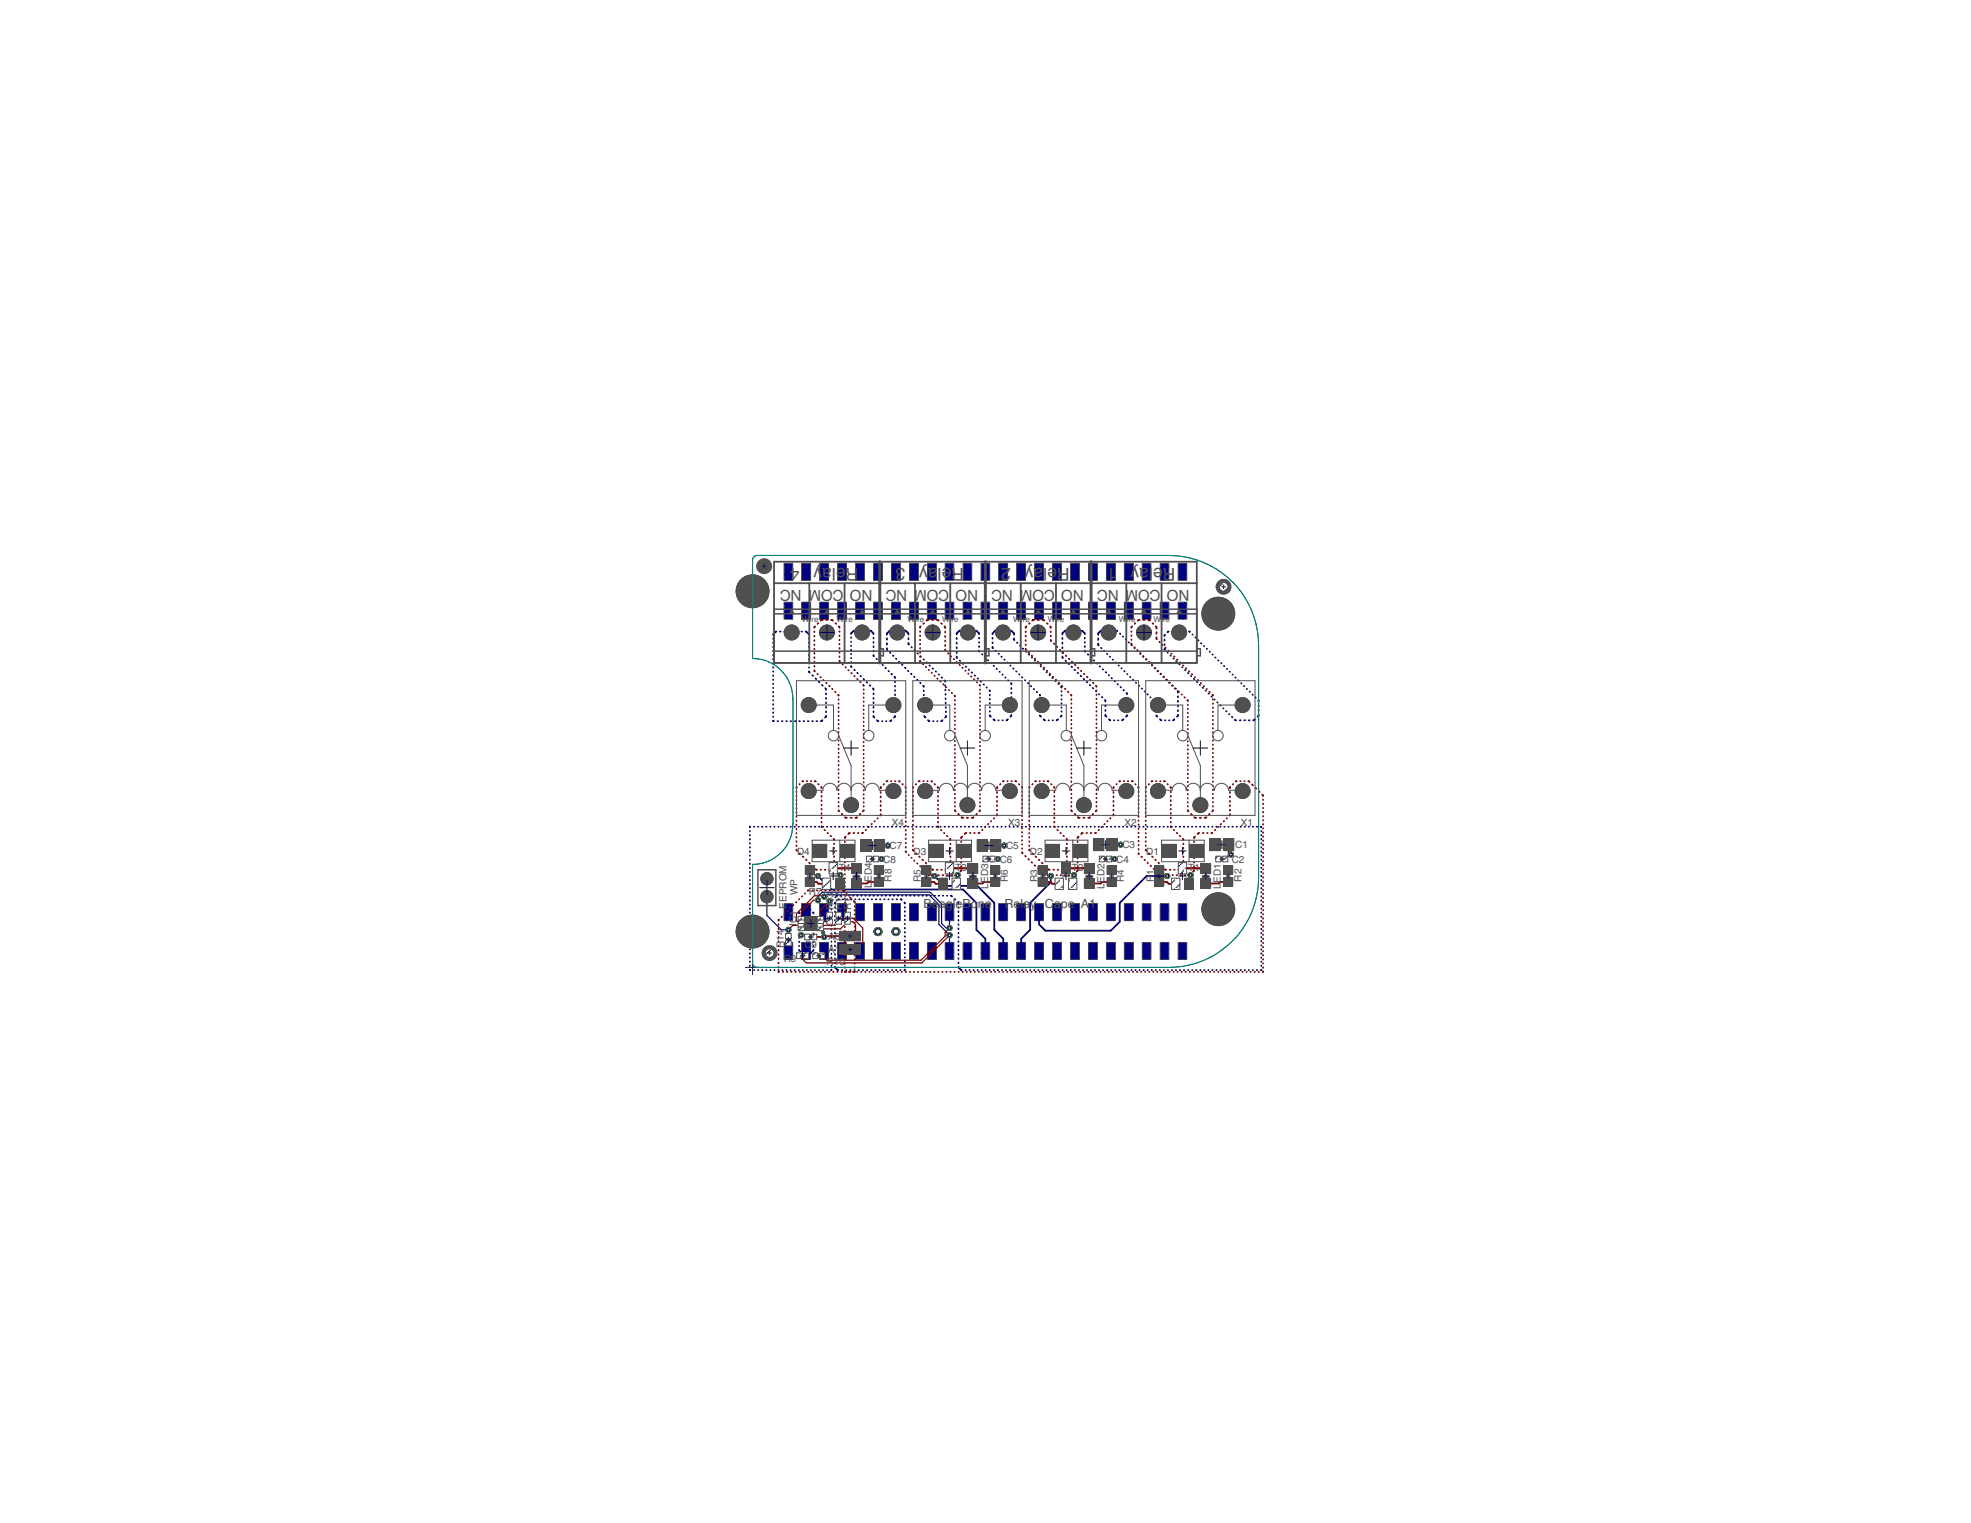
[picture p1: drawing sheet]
<svg xmlns="http://www.w3.org/2000/svg" width="279mm" height="216mm" viewBox="0 0 279 216" stroke-linecap="round" stroke-linejoin="round" font-family="sans-serif">
<defs><g id="words">
<g font-size="2.5" fill="#505050">
<text x="113.3" y="80.5" transform="rotate(-180 113.3 80.5)">4</text>
<text x="118.5" y="80.5" transform="rotate(-180 118.5 80.5)">lay</text>
<text x="119.9" y="80.5" transform="rotate(-180 119.9 80.5)">e</text>
<text x="121.7" y="80.5" transform="rotate(-180 121.7 80.5)">R</text>
<text x="128.3" y="80.5" transform="rotate(-180 128.3 80.5)">3</text>
<text x="131.5" y="80.5" transform="rotate(-180 131.5 80.5)">y</text>
<text x="133.5" y="80.5" transform="rotate(-180 133.5 80.5)">la</text>
<text x="134.9" y="80.5" transform="rotate(-180 134.9 80.5)">e</text>
<text x="136.7" y="80.5" transform="rotate(-180 136.7 80.5)">R</text>
<text x="143.3" y="80.5" transform="rotate(-180 143.3 80.5)">2</text>
<text x="146.5" y="80.5" transform="rotate(-180 146.5 80.5)">y</text>
<text x="147.9" y="80.5" transform="rotate(-180 147.9 80.5)">a</text>
<text x="149.8" y="80.5" transform="rotate(-180 149.8 80.5)">el</text>
<text x="151.6" y="80.5" transform="rotate(-180 151.6 80.5)">R</text>
<text x="158.3" y="80.5" transform="rotate(-180 158.3 80.5)">1</text>
<text x="161.5" y="80.5" transform="rotate(-180 161.5 80.5)">y</text>
<text x="162.9" y="80.5" transform="rotate(-180 162.9 80.5)">a</text>
<text x="166.6" y="80.5" transform="rotate(-180 166.6 80.5)">Rel</text>
</g>
<g font-size="2.1" fill="#505050">
<text x="113.6" y="83.7" transform="rotate(-180 113.6 83.7)">NC</text>
<text x="119.6" y="83.7" transform="rotate(-180 119.6 83.7)">COM</text>
<text x="123.7" y="83.7" transform="rotate(-180 123.7 83.7)">NO</text>
<text x="128.6" y="83.7" transform="rotate(-180 128.6 83.7)">NC</text>
<text x="134.6" y="83.7" transform="rotate(-180 134.6 83.7)">COM</text>
<text x="138.7" y="83.7" transform="rotate(-180 138.7 83.7)">NO</text>
<text x="143.6" y="83.7" transform="rotate(-180 143.6 83.7)">NC</text>
<text x="149.5" y="83.7" transform="rotate(-180 149.5 83.7)">COM</text>
<text x="153.6" y="83.7" transform="rotate(-180 153.6 83.7)">NO</text>
<text x="158.6" y="83.7" transform="rotate(-180 158.6 83.7)">NC</text>
<text x="164.5" y="83.7" transform="rotate(-180 164.5 83.7)">COM</text>
<text x="168.6" y="83.7" transform="rotate(-180 168.6 83.7)">NO</text>
</g>
<g font-size="1.8" fill="#505050">
<text x="130.9" y="128.8">B</text>
<text x="132.1" y="128.8">e</text>
<text x="133.1" y="128.8">a</text>
<text x="134.1" y="128.8">gl</text>
<text x="135.5" y="128.8">eBo</text>
<text x="138.6" y="128.8">n</text>
<text x="139.6" y="128.8">e</text>
<text x="142.4" y="128.8">Re</text>
<text x="144.6" y="128.8">la</text>
<text x="146" y="128.8">y</text>
<text x="148.1" y="128.8">C</text>
<text x="149.4" y="128.8">a</text>
<text x="150.4" y="128.8">pe</text>
<text x="153.2" y="128.8">A</text>
<text x="154.4" y="128.8">1</text>
</g>
<g font-size="1.4" fill="#505050">
<text x="126.4" y="117">X4</text>
<text x="142.9" y="117">X3</text>
<text x="159.4" y="117">X2</text>
<text x="175.9" y="117">X1</text>
<text x="113" y="121.1">D4</text>
<text x="118.9" y="123.4">T4</text>
<text x="123.6" y="125.8" transform="rotate(-90 123.6 125.8)">LED4</text>
<text x="125.2" y="122.3">C8</text>
<text x="126.1" y="120.4">C7</text>
<text x="126.4" y="125" transform="rotate(-90 126.4 125)">R8</text>
<text x="129.5" y="121.1">D3</text>
<text x="130.5" y="125.1" transform="rotate(-90 130.5 125.1)">R5</text>
<text x="135.4" y="123.4">T3</text>
<text x="140.1" y="126" transform="rotate(-90 140.1 126)">LED3</text>
<text x="141.7" y="122.3">C6</text>
<text x="142.6" y="120.4">C5</text>
<text x="142.9" y="125.1" transform="rotate(-90 142.9 125.1)">R6</text>
<text x="146" y="121.1">D2</text>
<text x="147.1" y="125.1" transform="rotate(-90 147.1 125.1)">R3</text>
<text x="151.9" y="123.4">T2</text>
<text x="156.6" y="126" transform="rotate(-90 156.6 126)">LED2</text>
<text x="158.2" y="122.3">C4</text>
<text x="159.1" y="120.3">C3</text>
<text x="159.3" y="125.1" transform="rotate(-90 159.3 125.1)">R4</text>
<text x="162.5" y="121.1">D1</text>
<text x="163.6" y="125.1" transform="rotate(-90 163.6 125.1)">R</text>
<text x="163.6" y="124.1" transform="rotate(-90 163.6 124.1)">1</text>
<text x="168.4" y="123.4">T1</text>
<text x="173.1" y="126" transform="rotate(-90 173.1 126)">LED1</text>
<text x="174.6" y="122.3">C2</text>
<text x="175.1" y="120.3">C1</text>
<text x="176" y="125" transform="rotate(-90 176 125)">R2</text>
<text x="111.5" y="128.8" transform="rotate(-90 111.5 128.8)">EEPROM</text>
<text x="112.9" y="131.2" transform="rotate(-90 112.9 131.2)">IC1</text>
<text x="113" y="126.9" transform="rotate(-90 113 126.9)">WP</text>
<text x="114.7" y="126.9">R7</text>
<text x="118.1" y="129.1" transform="rotate(-90 118.1 129.1)">R13</text>
<text x="119.4" y="129.1" transform="rotate(-90 119.4 129.1)">R12</text>
<text x="120.7" y="129" transform="rotate(-90 120.7 129)">R11</text>
<text x="111.1" y="134.4" transform="rotate(-90 111.1 134.4)">R14</text>
<text x="111.1" y="136.4">R9</text>
<text x="114" y="134.3">C</text>
<text x="115" y="134.3">9</text>
<text x="117.2" y="136.8">R10</text>
<text x="117.4" y="133.2">A0</text>
<text x="117.4" y="135.1">A1</text>
</g>
<g font-size="1.1" fill="#505050">
<text x="113.7" y="88.2">W</text>
<text x="114.8" y="88.2">i</text>
<text x="115" y="88.2">re</text>
<text x="118.6" y="88.2">Wi</text>
<text x="119.9" y="88.2">re</text>
<text x="128.7" y="88.2">W</text>
<text x="129.7" y="88.2">i</text>
<text x="130" y="88.2">re</text>
<text x="133.6" y="88.2">Wi</text>
<text x="134.9" y="88.2">re</text>
<text x="143.6" y="88.2">W</text>
<text x="144.7" y="88.2">i</text>
<text x="145" y="88.2">re</text>
<text x="148.5" y="88.2">Wi</text>
<text x="149.9" y="88.2">re</text>
<text x="158.6" y="88.2">W</text>
<text x="159.7" y="88.2">i</text>
<text x="160" y="88.2">re</text>
<text x="163.5" y="88.2">Wi</text>
<text x="164.9" y="88.2">re</text>
</g>
</g></defs>
<g fill="#505050" stroke="#505050" stroke-width=".14">
<path d="M111.1 85.4h1.3v2.4h-1.3z"/>
<path d="M111.1 79.9h1.3v2.4h-1.3z"/>
<path d="M111.1 133.6h1.3v2.4h-1.3z"/>
<path d="M111.1 128.1h1.3v2.4h-1.3z"/>
<path d="M113.7 85.4h1.2v2.4h-1.2z"/>
<path d="M113.7 79.9h1.2v2.4h-1.2z"/>
<path d="M113.7 133.6h1.2v2.4h-1.2z"/>
<path d="M113.7 128.1h1.2v2.4h-1.2z"/>
<path d="M116.2 85.4h1.3v2.4h-1.3z"/>
<path d="M116.2 79.9h1.3v2.4h-1.3z"/>
<path d="M116.2 133.6h1.3v2.4h-1.3z"/>
<path d="M116.2 128.1h1.3v2.4h-1.3z"/>
<path d="M118.8 85.4h1.2v2.4h-1.2z"/>
<path d="M118.8 79.9h1.2v2.4h-1.2z"/>
<path d="M118.8 133.6h1.2v2.4h-1.2z"/>
<path d="M118.8 128.1h1.2v2.4h-1.2z"/>
<path d="M121.3 85.4h1.2v2.4h-1.2z"/>
<path d="M121.3 79.9h1.2v2.4h-1.2z"/>
<path d="M121.3 133.6h1.2v2.4h-1.2z"/>
<path d="M121.3 128.1h1.2v2.4h-1.2z"/>
<path d="M123.8 85.4h1.3v2.4h-1.3z"/>
<path d="M123.8 79.9h1.3v2.4h-1.3z"/>
<path d="M123.8 133.6h1.3v2.4h-1.3z"/>
<path d="M123.8 128.1h1.3v2.4h-1.3z"/>
<path d="M126.4 85.4h1.2v2.4h-1.2z"/>
<path d="M126.4 79.9h1.2v2.4h-1.2z"/>
<path d="M126.4 133.6h1.2v2.4h-1.2z"/>
<path d="M126.4 128.1h1.2v2.4h-1.2z"/>
<path d="M128.9 85.4h1.3v2.4h-1.3z"/>
<path d="M128.9 79.9h1.3v2.4h-1.3z"/>
<path d="M128.9 133.6h1.3v2.4h-1.3z"/>
<path d="M128.9 128.1h1.3v2.4h-1.3z"/>
<path d="M131.5 85.4h1.2v2.4h-1.2z"/>
<path d="M131.5 79.9h1.2v2.4h-1.2z"/>
<path d="M131.5 133.6h1.2v2.4h-1.2z"/>
<path d="M131.5 128.1h1.2v2.4h-1.2z"/>
<path d="M134 85.4h1.2v2.4h-1.2z"/>
<path d="M134 79.9h1.2v2.4h-1.2z"/>
<path d="M134 133.6h1.2v2.4h-1.2z"/>
<path d="M134 128.1h1.2v2.4h-1.2z"/>
<path d="M136.5 85.4h1.3v2.4h-1.3z"/>
<path d="M136.5 79.9h1.3v2.4h-1.3z"/>
<path d="M136.5 133.6h1.3v2.4h-1.3z"/>
<path d="M136.5 128.1h1.3v2.4h-1.3z"/>
<path d="M139.1 85.4h1.2v2.4h-1.2z"/>
<path d="M139.1 79.9h1.2v2.4h-1.2z"/>
<path d="M139.1 133.6h1.2v2.4h-1.2z"/>
<path d="M139.1 128.1h1.2v2.4h-1.2z"/>
<path d="M141.6 85.4h1.2v2.4h-1.2z"/>
<path d="M141.6 79.9h1.2v2.4h-1.2z"/>
<path d="M141.6 133.6h1.2v2.4h-1.2z"/>
<path d="M141.6 128.1h1.2v2.4h-1.2z"/>
<path d="M144.1 85.4h1.3v2.4h-1.3z"/>
<path d="M144.1 79.9h1.3v2.4h-1.3z"/>
<path d="M144.1 133.6h1.3v2.4h-1.3z"/>
<path d="M144.1 128.1h1.3v2.4h-1.3z"/>
<path d="M146.7 85.4h1.2v2.4h-1.2z"/>
<path d="M146.7 79.9h1.2v2.4h-1.2z"/>
<path d="M146.7 133.6h1.2v2.4h-1.2z"/>
<path d="M146.7 128.1h1.2v2.4h-1.2z"/>
<path d="M149.2 85.4h1.3v2.4h-1.3z"/>
<path d="M149.2 79.9h1.3v2.4h-1.3z"/>
<path d="M149.2 133.6h1.3v2.4h-1.3z"/>
<path d="M149.2 128.1h1.3v2.4h-1.3z"/>
<path d="M151.8 85.4h1.2v2.4h-1.2z"/>
<path d="M151.8 79.9h1.2v2.4h-1.2z"/>
<path d="M151.8 133.6h1.2v2.4h-1.2z"/>
<path d="M151.8 128.1h1.2v2.4h-1.2z"/>
<path d="M154.3 85.4h1.2v2.4h-1.2z"/>
<path d="M154.3 79.9h1.2v2.4h-1.2z"/>
<path d="M154.3 133.6h1.2v2.4h-1.2z"/>
<path d="M154.3 128.1h1.2v2.4h-1.2z"/>
<path d="M156.8 85.4h1.3v2.4h-1.3z"/>
<path d="M156.8 79.9h1.3v2.4h-1.3z"/>
<path d="M156.8 133.6h1.3v2.4h-1.3z"/>
<path d="M156.8 128.1h1.3v2.4h-1.3z"/>
<path d="M159.4 85.4h1.2v2.4h-1.2z"/>
<path d="M159.4 79.9h1.2v2.4h-1.2z"/>
<path d="M159.4 133.6h1.2v2.4h-1.2z"/>
<path d="M159.4 128.1h1.2v2.4h-1.2z"/>
<path d="M161.9 85.4h1.3v2.4h-1.3z"/>
<path d="M161.9 79.9h1.3v2.4h-1.3z"/>
<path d="M161.9 133.6h1.3v2.4h-1.3z"/>
<path d="M161.9 128.1h1.3v2.4h-1.3z"/>
<path d="M164.5 85.4h1.2v2.4h-1.2z"/>
<path d="M164.5 79.9h1.2v2.4h-1.2z"/>
<path d="M164.5 133.6h1.2v2.4h-1.2z"/>
<path d="M164.5 128.1h1.2v2.4h-1.2z"/>
<path d="M167 85.4h1.2v2.4h-1.2z"/>
<path d="M167 79.9h1.2v2.4h-1.2z"/>
<path d="M167 133.6h1.2v2.4h-1.2z"/>
<path d="M167 128.1h1.2v2.4h-1.2z"/>
</g>
<g fill="#505050" stroke="#505050" stroke-width=".14">
<circle cx="172.7" cy="128.9" r="2.33"/>
<circle cx="172.7" cy="87" r="2.33"/>
<circle cx="106.7" cy="83.8" r="2.33"/>
<circle cx="106.7" cy="132.1" r="2.33"/>
<circle cx="108.7" cy="127.1" r=".87"/>
<circle cx="108.7" cy="124.6" r=".87"/>
<circle cx="137.1" cy="114.1" r="1.06"/>
<circle cx="131.1" cy="112.1" r="1.06"/>
<circle cx="131.1" cy="99.9" r="1.06"/>
<circle cx="143.2" cy="99.9" r="1.06"/>
<circle cx="143.2" cy="112.1" r="1.06"/>
<circle cx="127.2" cy="89.7" r="1.06"/>
<circle cx="132.2" cy="89.7" r="1.06"/>
<circle cx="137.2" cy="89.7" r="1.06"/>
<circle cx="153.6" cy="114.1" r="1.06"/>
<circle cx="147.7" cy="112.1" r="1.06"/>
<circle cx="147.7" cy="99.9" r="1.06"/>
<circle cx="159.7" cy="99.9" r="1.06"/>
<circle cx="159.7" cy="112.1" r="1.06"/>
<circle cx="142.2" cy="89.7" r="1.06"/>
<circle cx="147.2" cy="89.7" r="1.06"/>
<circle cx="152.2" cy="89.7" r="1.06"/>
<circle cx="120.6" cy="114.1" r="1.06"/>
<circle cx="114.6" cy="112.1" r="1.06"/>
<circle cx="114.6" cy="99.9" r="1.06"/>
<circle cx="126.6" cy="99.9" r="1.06"/>
<circle cx="126.6" cy="112.1" r="1.06"/>
<circle cx="112.2" cy="89.7" r="1.06"/>
<circle cx="117.2" cy="89.7" r="1.06"/>
<circle cx="122.2" cy="89.7" r="1.06"/>
<circle cx="170.2" cy="114.1" r="1.06"/>
<circle cx="164.1" cy="112.1" r="1.06"/>
<circle cx="164.1" cy="99.9" r="1.06"/>
<circle cx="176.1" cy="99.9" r="1.06"/>
<circle cx="176.1" cy="112.1" r="1.06"/>
<circle cx="157.2" cy="89.7" r="1.06"/>
<circle cx="162.2" cy="89.7" r="1.06"/>
<circle cx="167.2" cy="89.7" r="1.06"/>
</g>
<g fill="#000080" stroke="#000080" stroke-width=".14">
<path d="M111.3 85.5h1v2.2h-1z"/>
<path d="M111.3 80h1v2.2h-1z"/>
<path d="M111.3 133.7h1v2.2h-1z"/>
<path d="M111.3 128.2h1v2.2h-1z"/>
<path d="M113.8 85.5h1v2.2h-1z"/>
<path d="M113.8 80h1v2.2h-1z"/>
<path d="M113.8 133.7h1v2.2h-1z"/>
<path d="M113.8 128.2h1v2.2h-1z"/>
<path d="M116.3 85.5h1v2.2h-1z"/>
<path d="M116.3 80h1v2.2h-1z"/>
<path d="M116.3 133.7h1v2.2h-1z"/>
<path d="M116.3 128.2h1v2.2h-1z"/>
<path d="M118.9 85.5h1v2.2h-1z"/>
<path d="M118.9 80h1v2.2h-1z"/>
<path d="M118.9 133.7h1v2.2h-1z"/>
<path d="M118.9 128.2h1v2.2h-1z"/>
<path d="M121.4 85.5h1v2.2h-1z"/>
<path d="M121.4 80h1v2.2h-1z"/>
<path d="M121.4 133.7h1v2.2h-1z"/>
<path d="M121.4 128.2h1v2.2h-1z"/>
<path d="M124 85.5h1v2.2h-1z"/>
<path d="M124 80h1v2.2h-1z"/>
<path d="M124 133.7h1v2.2h-1z"/>
<path d="M124 128.2h1v2.2h-1z"/>
<path d="M126.5 85.5h1v2.2h-1z"/>
<path d="M126.5 80h1v2.2h-1z"/>
<path d="M126.5 133.7h1v2.2h-1z"/>
<path d="M126.5 128.2h1v2.2h-1z"/>
<path d="M129 85.5h1v2.2h-1z"/>
<path d="M129 80h1v2.2h-1z"/>
<path d="M129 133.7h1v2.2h-1z"/>
<path d="M129 128.2h1v2.2h-1z"/>
<path d="M131.6 85.5h1v2.2h-1z"/>
<path d="M131.6 80h1v2.2h-1z"/>
<path d="M131.6 133.7h1v2.2h-1z"/>
<path d="M131.6 128.2h1v2.2h-1z"/>
<path d="M134.1 85.5h1v2.2h-1z"/>
<path d="M134.1 80h1v2.2h-1z"/>
<path d="M134.1 133.7h1v2.2h-1z"/>
<path d="M134.1 128.2h1v2.2h-1z"/>
<path d="M136.6 85.5h1v2.2h-1z"/>
<path d="M136.6 80h1v2.2h-1z"/>
<path d="M136.6 133.7h1v2.2h-1z"/>
<path d="M136.6 128.2h1v2.2h-1z"/>
<path d="M139.2 85.5h1v2.2h-1z"/>
<path d="M139.2 80h1v2.2h-1z"/>
<path d="M139.2 133.7h1v2.2h-1z"/>
<path d="M139.2 128.2h1v2.2h-1z"/>
<path d="M141.7 85.5h1v2.2h-1z"/>
<path d="M141.7 80h1v2.2h-1z"/>
<path d="M141.7 133.7h1v2.2h-1z"/>
<path d="M141.7 128.2h1v2.2h-1z"/>
<path d="M144.3 85.5h1v2.2h-1z"/>
<path d="M144.3 80h1v2.2h-1z"/>
<path d="M144.3 133.7h1v2.2h-1z"/>
<path d="M144.3 128.2h1v2.2h-1z"/>
<path d="M146.8 85.5h1v2.2h-1z"/>
<path d="M146.8 80h1v2.2h-1z"/>
<path d="M146.8 133.7h1v2.2h-1z"/>
<path d="M146.8 128.2h1v2.2h-1z"/>
<path d="M149.3 85.5h1v2.2h-1z"/>
<path d="M149.3 80h1v2.2h-1z"/>
<path d="M149.3 133.7h1v2.2h-1z"/>
<path d="M149.3 128.2h1v2.2h-1z"/>
<path d="M151.9 85.5h1v2.2h-1z"/>
<path d="M151.9 80h1v2.2h-1z"/>
<path d="M151.9 133.7h1v2.2h-1z"/>
<path d="M151.9 128.2h1v2.2h-1z"/>
<path d="M154.4 85.5h1v2.2h-1z"/>
<path d="M154.4 80h1v2.2h-1z"/>
<path d="M154.4 133.7h1v2.2h-1z"/>
<path d="M154.4 128.2h1v2.2h-1z"/>
<path d="M157 85.5h1v2.2h-1z"/>
<path d="M157 80h1v2.2h-1z"/>
<path d="M157 133.7h1v2.2h-1z"/>
<path d="M157 128.2h1v2.2h-1z"/>
<path d="M159.5 85.5h1v2.2h-1z"/>
<path d="M159.5 80h1v2.2h-1z"/>
<path d="M159.5 133.7h1v2.2h-1z"/>
<path d="M159.5 128.2h1v2.2h-1z"/>
<path d="M162 85.5h1v2.2h-1z"/>
<path d="M162 80h1v2.2h-1z"/>
<path d="M162 133.7h1v2.2h-1z"/>
<path d="M162 128.2h1v2.2h-1z"/>
<path d="M164.6 85.5h1v2.2h-1z"/>
<path d="M164.6 80h1v2.2h-1z"/>
<path d="M164.6 133.7h1v2.2h-1z"/>
<path d="M164.6 128.2h1v2.2h-1z"/>
<path d="M167.1 85.5h1v2.2h-1z"/>
<path d="M167.1 80h1v2.2h-1z"/>
<path d="M167.1 133.7h1v2.2h-1z"/>
<path d="M167.1 128.2h1v2.2h-1z"/>
</g>
<path d="M108.7 127.1v2.7l2 2h1.1M116 127.6v-.5l.6-.6h15.2l1.7 1.6v2.8l.6 .7h.5v-2.3M116.8 127.1l.3-.2h14.6l1.4 1.3v2.8l1.5 1.6v2.2" fill="none" stroke="#000080" stroke-width=".17"/>
<g fill="none" stroke="#000080" stroke-width=".25">
<path d="M109.6 90.5v.1M109.6 91.1v.1M109.6 91.7h.1M109.6 92.2v.1M109.6 92.8v.1M109.6 93.4v.1M109.6 94v.1M109.6 94.6v.1M109.6 95.2h.1M109.6 95.7v.1M109.6 96.3v.1M109.6 96.9v.1"/>
<path d="M109.6 97.5v.1M109.6 98.1h.1M109.6 98.7h.1M109.6 99.3h.1M109.6 99.8v.1M110.1 89.5l-.5 .5M110.6 89.5h.1M111.2 89.5h.1M111.8 89.5h.1M112.4 89.5h.1M113 89.5h.1M113.6 89.5h.1"/>
<path d="M114.2 89.5h.1l.4 .5M114.7 95.2l.1 .2M114.7 90.5v.1M114.7 91.1v.1M114.7 91.7h.1M114.7 92.2v.1M114.7 92.8v.1M114.7 93.4v.1M114.7 94v.1M114.7 94.6v.1M115.1 95.7l.2 .1M115.6 96.2l.1 .1"/>
<path d="M116.1 96.6l.1 .1M116.5 97.1l.1 .1M117 97.6l.1 .2M117.1 98.3v.1M117.1 98.9v.2M117.1 99.6v.1M120.6 94.4l.1 .2M120.6 90.4h.1M120.6 91h.1M120.6 91.5v.1M120.6 92.1v.1M120.6 92.7v.1"/>
<path d="M120.6 93.3h.1M120.6 93.8v.1M121.1 89.4l-.5 .5M121.1 94.9l.1 .1M121.5 95.4l.1 .1M121.6 89.4h.1M122 95.8v.1M122.2 89.4h.1M122.4 96.2l.1 .1M122.8 89.4h.1M122.9 96.7v.1M123.3 97.1l.1 .1"/>
<path d="M123.4 89.4l.4 .4v.1M123.7 97.6l.1 .2M123.8 90.4v.1M123.8 91v.1M123.8 91.6v.1M123.8 92.2v.2M123.8 92.9l.1 .1M123.8 98.3v.1M123.8 98.9v.2M123.8 99.6v.1M124.2 93.4l.1 .1M124.7 93.8v.1"/>
<path d="M125.1 94.2l.1 .1M125.5 94.7h.1M125.7 91.9l.1 .2M125.7 90.5v.2M125.7 91.2v.2M125.9 95.1l.1 .1M126.2 92.5v.1M126.3 89.4h-.2l-.4 .4v.2M126.4 95.5v.1M126.6 92.9v.1M126.8 95.9l.1 .2M126.8 89.4h.2"/>
<path d="M126.9 96.6v.1M126.9 97.2v.1M126.9 97.8v.1M126.9 98.4v.2M126.9 99.1v.1M126.9 99.7v.1M127 93.4h.1M127.4 93.8l.1 .1M127.5 89.4h.2M127.9 94.2v.1M128.2 89.4h.2l.4 .4v.2M128.3 94.6l.1 .1"/>
<path d="M128.7 95.1h.1M128.8 90.5v.1M128.8 91.1v.3M129.1 95.5l.1 .1M129.2 91.7l.1 .1M129.6 95.9v.1M129.6 92.2h.1M130 96.4h.1M130 92.6l.1 .1M130.4 96.8l.1 .1M130.5 93l.1 .1M130.9 97.2v.2"/>
<path d="M130.9 93.5h.1M130.9 97.9l.1 .1M131 98.5v.1M131 99.1v.1M131 99.7v.1M131.3 93.9l.1 .1M131.8 94.3v.1M132.2 94.7l.1 .1M132.6 95.2h.1M133.1 95.6v.1M133.5 96v.1M133.9 96.5l.1 .1"/>
<path d="M134 97.1v.2M134 97.8v.1M134 98.4v.1M134 99v.1M134 99.6v.1M135.6 93.1l.1 .2M135.6 90.4v.2M135.6 91.1v.1M135.6 91.8v.1M135.6 92.4v.2M136 93.6l.1 .1M136.1 89.4l-.5 .4v.1"/>
<path d="M136.5 94.1h.1M136.6 89.4h.1M136.9 94.5v.1M137.2 89.4h.1M137.3 94.9l.1 .1M137.7 95.3l.1 .1M137.8 89.4h.1M138.2 95.7v.1M138.3 89.4l.5 .4v.1M138.6 96.2h.1M138.8 90.4v.1M138.8 91v.1"/>
<path d="M138.8 91.6v.1M138.8 92.2l.1 .2M139 96.6h.1M139.2 92.7l.1 .1M139.4 97l.1 .1M139.6 93.2h.1M139.8 97.4l.1 .1M140 93.6h.1M140.3 97.9v.1M140.3 98.5v.1M140.3 99.1h.1M140.3 99.7h.1"/>
<path d="M140.4 94h.1M140.7 91.7l.1 .2M140.7 90.4v.2M140.7 91.1v.1M140.8 94.4h.1M141.1 92.2l.1 .1M141.3 89.4h-.2l-.4 .4v.1M141.3 94.8h.1M141.5 92.6l.1 .1M141.7 95.2h.1M141.8 89.4h.2M141.9 93.1h.1"/>
<path d="M142.1 95.6v.1M142.4 93.5h.1M142.5 89.4h.2M142.5 96l.1 .1M142.8 93.9l.1 .1M142.9 96.4l.1 .1M143.2 89.4h.2l.3 .4v.2M143.2 94.3l.1 .1M143.3 96.8l.1 .2M143.4 97.5v.2M143.4 98.2v.1M143.4 98.8v.1"/>
<path d="M143.4 99.4v.2M143.6 94.7l.1 .1M143.7 90.5l.1 .2M144 95.2h.1M144.2 91.1h.1M144.5 95.6h.1M144.6 91.5v.1M144.9 96v.1M145 91.9l.1 .1M145.3 96.4l.1 .1M145.4 92.4h.1M145.7 96.8l.1 .1"/>
<path d="M145.8 92.8h.1M146.1 97.2l.1 .1M146.3 93.2h.1M146.5 97.7h.1M146.7 93.6v.1M147 98.1h.1M147.1 94l.1 .1M147.4 98.5v.1M147.4 99.1v.1M147.4 99.7v.1M147.5 94.4l.1 .1M147.9 94.8l.1 .1"/>
<path d="M148.3 95.3h.1M148.8 95.7h.1M149.2 96.1v.1M149.6 96.5v.1M150 96.9l.1 .1M150.4 97.3l.1 .2M150.5 98h.1M150.5 98.6h.1M150.5 99.1v.1M150.5 99.7v.1M150.6 93.1l.1 .2M150.6 90.4v.2"/>
<path d="M150.6 91.1v.1M150.6 91.8v.1M150.6 92.4v.2M151 93.6l.1 .1M151.1 89.4l-.5 .4v.1M151.5 94.1h.1M151.6 89.4h.1M151.9 94.5l.1 .1M152.1 89.4h.1M152.3 94.9l.1 .1M152.7 89.4h.1M152.8 95.4h.1"/>
<path d="M153.2 95.8l.1 .1M153.3 89.4l.5 .4v.1M153.6 96.2l.1 .1M153.8 90.4v.1M153.8 91v.1M153.8 91.6v.1M153.8 92.2v.2M154.1 96.7h.1M154.2 92.8h.1M154.5 97.1v.1M154.6 93.2h.1M154.9 97.5l.1 .1"/>
<path d="M155 93.6l.1 .1M155.3 97.9l.1 .1M155.5 94v.1M155.7 91.2v.3M155.7 90.5v.2M155.8 98.4h.1M155.9 94.4l.1 .1M156.1 91.8v.1M156.2 98.8l.1 .1M156.3 89.4h-.2l-.4 .4v.2M156.3 94.9h.1M156.5 92.3h.1"/>
<path d="M156.6 99.2l.1 .3M156.7 100v.1M156.7 95.3h.1M156.8 89.4h.2M156.9 92.7h.1M157.2 95.7v.1M157.3 93.1h.1M157.5 89.4h.1M157.6 96.1v.1M157.7 93.5h.1M158 96.5l.1 .1M158.1 93.9l.1 .1"/>
<path d="M158.2 89.4l.2 .1M158.4 97h.1M158.6 94.3v.1M158.7 89.8l.1 .1M158.8 97.4l.1 .1M159 94.7v.1M159.2 90.2v.1M159.3 97.8v.1M159.4 95.1v.1M159.6 90.6v.1M159.7 98.2v.2M159.7 98.9v.1"/>
<path d="M159.7 99.5v.1M159.8 95.5v.1M160 91v.1M160.2 95.9l.1 .1M160.4 91.5h.1M160.6 96.4h.1M160.8 91.9h.1M161 96.8h.1M161.2 92.3h.1M161.4 97.2h.1M161.6 92.7h.1M161.8 97.6h.1"/>
<path d="M162 93.1h.1M162.2 98h.1M162.4 93.5h.1M162.6 98.4l.1 .1M162.8 93.9l.1 .1M163.1 98.8v.1M163.3 94.3v.1M163.5 99.2v.1M163.7 94.7v.1M163.9 99.6v.2M164.1 95.1v.1M164.5 95.5v.1"/>
<path d="M164.9 95.9v.1M165.1 91.9v.2M165.1 90.7v.1M165.1 91.3v.1M165.1 90v.2M165.3 96.4h.1M165.5 92.5h.1M165.7 89.5l-.2 .1M165.7 96.8h.1M165.9 92.9l.1 .1M166.1 97.2h.1M166.2 89.5h.1"/>
<path d="M166.3 93.3l.1 .1M166.5 97.6h.1M166.7 93.7l.1 .1M166.8 89.5h.1M166.9 98l.1 .2M167 98.7v.1M167 99.4v.1M167.2 94.1v.1M167.4 89.5h.1M167.6 94.6h.1M168 89.5h.1M168 95h.1"/>
<path d="M168.4 95.4l.1 .1M168.6 89.5l.1 .1M168.8 95.8l.1 .1M169 89.9l.1 .1M169.2 96.2l.1 .1M169.4 90.3l.1 .1M169.7 96.6v.1M169.8 90.7l.1 .1M170.1 97.1h.1M170.2 91.2h.1M170.5 97.5h.1M170.7 91.6h.1"/>
<path d="M170.9 97.9h.1M171.1 92h.1M171.3 98.3l.1 .1M171.5 92.4h.1M171.7 98.7l.1 .1M171.9 92.8h.1M172.1 99.1l.1 .1M172.3 93.2h.1M172.6 99.5v.1M172.7 93.6h.1M173 100h.1M173.1 94h.1"/>
<path d="M173.5 94.4h.1M173.9 94.8h.1M174.3 95.2h.1M174.7 95.6l.1 .1M175.1 96l.1 .1M175.5 96.4l.1 .1M175.9 96.8l.1 .1M176.3 97.2l.1 .1M176.7 97.6l.1 .1M177.1 98l.1 .1M177.5 98.4l.1 .1M177.9 98.8l.1 .1"/>
<path d="M178.4 99.3v.2M178.4 100v.1M106.3 117.8v.1M106.3 118.4h.1M106.3 118.9v.1M106.3 119.5v.1M106.4 117.2l-.1 .1M106.9 117.2h.1M107.4 117.2h.1M108 117.2h.1M108.6 117.2h.1M109.2 117.2h.1"/>
<path d="M109.6 102.2h.1M109.6 100.4v.1M109.6 101v.1M109.6 101.6h.1M109.7 117.2h.1M110.2 102.2h.1M110.3 117.2h.1M110.8 102.2h.1M110.9 117.2h.1M111.4 102.2h.1M111.5 117.2h.1M112.1 117.2h.1"/>
<path d="M112.1 102.2h.1M112.6 117.2h.1M112.7 102.2h.1M113.2 117.2h.1M113.3 102.2h.1M113.8 117.2h.1M113.9 102.2h.1M114.3 117.2h.1M114.5 102.2h.1M114.9 117.2h.1M115.1 102.2h.1M115.5 117.2h.1"/>
<path d="M115.7 102.2h.1M116.1 117.2h.1M116.6 102.1l-.2 .1M116.6 117.2h.1M117.1 101.5l-.2 .2M117.1 100.2v.1M117.1 100.8v.2M117.2 117.2h.1M117.8 117.2h.1M118.4 117.2h.1M118.9 117.2h.1M119.5 117.2h.1"/>
<path d="M120.1 117.2h.1M120.7 117.2h.1M121.2 117.2h.1M121.8 117.2h.1M122.4 117.2h.1M123 117.2h.1M123.5 117.2h.1M123.8 101.5l.2 .2M123.8 100.2v.1M123.8 100.8v.2M124.1 117.2h.1M124.3 102.1l.2 .1"/>
<path d="M124.7 117.2h.1M125 102.2h.1M125.3 117.2h.1M125.6 102.2h.1M125.8 117.2h.1M126.4 102.1l-.2 .1M126.4 117.2h.1M126.9 100.3v.1M126.9 100.9v.1M126.9 101.5l-.2 .2M127 117.2h.1M127.6 117.2h.1"/>
<path d="M128.1 117.2h.1M128.7 117.2h.1M129.3 117.2h.1M129.9 117.2h.1M130.5 117.2h.1M131 117.2h.1M131 100.3v.1M131 101.5l.2 .2M131 100.9v.1M131.6 102.1l.2 .1M131.6 117.2h.1M132.2 117.2h.1"/>
<path d="M132.3 102.2h.1M132.7 117.2h.1M132.8 102.2h.1M133.3 117.2h.1M133.6 102.1l-.2 .1M133.9 117.2h.1M134.1 100.2v.2M134.1 100.9v.1M134.1 101.5v.1l-.1 .1M134.5 117.2h.1M135 117.2h.1M135.6 117.2h.1"/>
<path d="M136.2 117.2h.1M136.8 117.2h.1M137.3 117.2h.1M137.9 117.2h.1M138.5 117.2h.1M139.1 117.2h.1M139.6 117.2h.1M140.2 117.2h.1M140.3 101.4l.2 .2M140.3 100.2v.1M140.3 100.8v.1M140.8 117.2h.1"/>
<path d="M140.8 102l.2 .1M141.4 117.2h.1M141.5 102.1h.1M141.9 117.2h.1M142.1 102.1h.1M142.5 117.2h.1M142.9 102l-.2 .1M143.1 117.2h.1M143.4 100.1v.1M143.4 100.7v.1M143.4 101.3l-.2 .3M143.7 117.2h.1"/>
<path d="M144.2 117.2h.1M144.8 117.2h.1M145.4 117.2h.1M146 117.2h.1M146.5 117.2h.1M147.1 117.2h.1M147.4 101.4l.2 .2M147.4 100.3h.1M147.4 100.8v.1M147.7 117.2h.1M147.9 102l.2 .1M148.3 117.2h.1"/>
<path d="M148.6 102.1h.1M148.8 117.2h.1M149.2 102.1h.1M149.4 117.2h.1M150 117.2h.1M150 102l-.2 .1M150.5 100.3h.1M150.5 100.8v.1M150.5 101.4l-.2 .2M150.6 117.2h.1M151.1 117.2h.1M151.7 117.2h.1"/>
<path d="M152.3 117.2h.1M152.9 117.2h.1M153.4 117.2h.1M154 117.2h.1M154.6 117.2h.1M155.2 117.2h.1M155.7 117.2h.1M156.3 117.2h.1M156.7 101.3v.2l.1 .1M156.7 100.6v.2M156.9 117.2h.1M157.2 102l.2 .1"/>
<path d="M157.5 117.2h.1M157.9 102.1h.1M158 117.2h.1M158.5 102.1h.1M158.6 117.2h.1M159.2 117.2h.1M159.3 102l-.3 .1M159.7 117.2h.1M159.7 100.1v.1M159.7 100.8v.1M159.7 101.4l-.1 .2M160.3 117.2h.1"/>
<path d="M160.9 117.2h.1M161.5 117.2h.1M162.1 117.2h.1M162.6 117.2h.1M163.2 117.2h.1M163.8 117.2h.1M163.9 101.4l.2 .2M163.9 100.3h.1M163.9 100.8v.1M164.4 117.2h.1M164.4 102l.2 .1M164.9 117.2h.1"/>
<path d="M165.1 102.1h.1M165.5 117.2h.1M165.7 102.1h.1M166.1 117.2h.1M166.5 102l-.2 .1M166.6 117.2h.1M167 100v.2M167 100.7v.1M167 101.3l-.2 .3M167.2 117.2h.1M167.8 117.2h.1M168.4 117.2h.1"/>
<path d="M169 117.2h.1M169.5 117.2h.1M170.1 117.2h.1M170.7 117.2h.1M171.3 117.2h.1M171.8 117.2h.1M172.4 117.2h.1M173 117.2h.1M173.4 100.4h.1M173.5 117.2h.1M173.8 100.8l.1 .1M174.1 117.2h.1"/>
<path d="M174.2 101.2l.1 .1M174.6 101.6l.1 .1M174.7 117.2h.1M175 102l.2 .1M175.3 117.2h.1M175.7 102.1h.2M175.9 117.2h.1M176.4 102.1h.1M176.4 117.2h.1M177 117.2h.1M177 102.1h.1M177.6 117.2h.1"/>
<path d="M177.9 102l-.2 .1M178.1 117.2h.1M178.4 100.6v.2M178.4 101.3v.2l-.1 .1M178.7 117.2l.1 .1M178.8 117.8v.1M178.8 118.4h.1M178.8 118.9v.1M178.8 119.5v.1M106.3 137.5h.1M106.3 120.1v.1M106.3 120.7v.1"/>
<path d="M106.3 121.3h.1M106.3 121.8v.1M106.3 122.4v.1M106.3 123v.1M106.3 123.6h.1M106.3 124.1v.1M106.3 124.7v.1M106.3 125.3v.1M106.3 125.9v.1M106.3 126.5h.1M106.3 127v.1M106.3 127.6v.1"/>
<path d="M106.3 128.2v.1M106.3 128.8h.1M106.3 129.3v.1M106.3 129.9v.1M106.3 130.5v.1M106.3 131.1h.1M106.3 131.7h.1M106.3 132.2v.1M106.3 132.8v.1M106.3 133.4v.1M106.3 134h.1M106.3 134.6h.1"/>
<path d="M106.3 135.1v.1M106.3 135.7v.1M106.3 136.3v.1M106.3 136.9h.1M106.9 137.5h.1M107.4 137.5h.1M108 137.5h.1M108.6 137.5h.1M109.2 137.5h.1M109.7 137.5h.1M110.3 137.5h.1M110.9 137.5h.1"/>
<path d="M111.5 137.5h.1M112 137.5h.1M112.6 137.5h.1M113.2 137.5h.1M113.3 134.6l.4 .5M113.3 130h.1M113.3 130.6h.1M113.3 131.1v.1M113.3 131.7v.1M113.3 132.3v.1M113.3 132.9v.1M113.3 133.5v.1"/>
<path d="M113.3 134.1h.1M113.3 129.3v.2M113.8 137.5h.1M114 128.9l-.3 .1M114.3 135.1h.1M114.3 137.5h.1M114.6 128.9l.3 .1M114.9 137.5h.1M115.2 129.3l.1 .2M115.3 134.6l-.4 .5M115.3 130h.1M115.3 130.6h.1"/>
<path d="M115.3 131.1v.1M115.3 131.7v.1M115.3 132.3v.1M115.3 132.9v.1M115.3 133.5v.1M115.3 134.1h.1M115.5 137.5h.1M116 124.2l1.9 1.9h18.6l1.9 1.9v3.8l1.3 1.3v1.7M116.1 137.5h.1M116.6 137.5h.1M117.2 137.5h.1M117.9 137.5h-.1"/>
<path d="M117.9 128.3v.1M117.9 128.9h.1M117.9 129.5h.1M117.9 130v.1M117.9 130.6v.1M117.9 131.2h.1M117.9 131.7v.1M117.9 132.3v.1M117.9 132.9h.1M117.9 133.5h.1M117.9 134v.1M117.9 134.6v.1"/>
<path d="M117.9 135.2h.1M117.9 135.7v.1M117.9 136.3v.1M117.9 136.9h.1M118 127.6l-.1 .2M118.4 137.1l.4 .4M118.4 128.6v.1M118.4 129.2v.1M118.4 129.8v.1M118.4 130.4v.1M118.4 131v.1M118.4 131.6v.1"/>
<path d="M118.4 132.2v.1M118.4 132.8v.1M118.4 133.4v.1M118.4 134v.1M118.4 134.6v.1M118.4 135.2v.1M118.4 135.8v.1M118.4 136.4v.1M118.4 127.9v.2M118.7 127l-.3 .2M119 127.5l-.2 .1M119.2 127h.1"/>
<path d="M119.3 137.5h.1M119.5 127.5h.1M119.8 127h.1M119.9 137.5h.1M120 127.5h.1M120.4 127h.1M120.5 137.5h.1M120.6 127.5h.1M120.9 127h.1M121.1 137.5h.1M121.2 127.5h.1M121.5 127h.1"/>
<path d="M121.7 137.5h.1M121.8 127.5h.1M122.1 127h.1M122.3 137.5h.1M122.4 127.5h.1M122.7 127h.1M122.9 137.5h.1M123 127.5h.1M123.2 127h.1M123.5 137.5h.1M123.6 127.5h.1M123.8 127h.1"/>
<path d="M124.1 137.5h.1M124.1 127.5h.1M124.4 127h.1M124.6 137.5h.1M124.7 127.5h.1M125 127h.1M125.2 137.5h.1M125.3 127.5h.1M125.5 127h.1M125.8 137.5h.1M125.9 127.5h.1M126.1 127h.1"/>
<path d="M126.4 137.5h.1M126.5 127.5h.1M126.7 127h.1M127 137.5h.1M127.1 127.5h.1M127.3 127h.1M127.6 137.5h.1M127.7 127.5l.1 .1M127.9 127h.1M128.2 127.9l.1 .2M128.3 137.4l-.1 .1M128.3 128.6v.1"/>
<path d="M128.3 129.2v.1M128.3 129.8v.1M128.3 130.4v.1M128.3 131h.1M128.3 131.5v.1M128.3 132.1v.1M128.3 132.7v.1M128.3 133.3v.1M128.3 133.9v.1M128.3 134.5v.1M128.3 135.1v.1M128.3 135.7h.1"/>
<path d="M128.3 136.2v.1M128.3 136.8v.1M128.4 127h.1M129 127h.1M129.6 127h.1M130.2 127h.1M130.7 127h.1M131.3 127h.1M131.9 127h.1M132.5 124.2l1.4 1.4h4.6l2.4 2.4v3.8l1.3 1.3v1.7M132.5 127h.1M133.1 127h.1"/>
<path d="M133.6 127h.1M134.2 127h.1M134.8 127l.2 .1M135.3 127.4l.1 .2M135.8 127.9l.1 .2M135.9 137.1l.4 .4M135.9 128.6v.1M135.9 129.2v.1M135.9 129.8v.1M135.9 130.4v.1M135.9 131v.1M135.9 131.6v.1"/>
<path d="M135.9 132.2v.1M135.9 132.8v.1M135.9 133.4v.1M135.9 134v.1M135.9 134.6v.1M135.9 135.2v.1M135.9 135.8v.1M135.9 136.4v.1M136.8 137.5h.1M137.4 137.5h.1M138 137.5h.1M138.6 137.5h.1"/>
<path d="M139.1 137.5h.1M139.7 137.5h.1M140.3 137.5h.1M140.8 137.5h.1M141.4 137.5h.1M142 137.5h.1M142.6 137.5h.1M143.2 137.5h.1M143.7 137.5h.1M144.3 137.5h.1M144.9 137.5h.1M145.4 137.5h.1"/>
<path d="M146 137.5h.1M146.6 137.5h.1M147.2 137.5h.1M147.7 137.5h.1M148.3 137.5h.1M148.9 137.5h.1M148.9 124.2v.9l-2.9 2.9v3.8l-1.2 1.3v1.7M149.5 137.5h.1M150 137.5h.1M150.6 137.5h.1M151.2 137.5h.1M151.7 137.5h.1"/>
<path d="M152.3 137.5h.1M152.9 137.5h.1M153.5 137.5h.1M154.1 137.5h.1M154.6 137.5h.1M155.2 137.5h.1M155.8 137.5h.1M156.3 137.5h.1M156.9 137.5h.1M157.5 137.5h.1M158.1 137.5h.1M158.6 137.5h.1"/>
<path d="M159.2 137.5h.1M159.8 137.5h.1M160.4 137.5h.1M160.9 137.5h.1M161.5 137.5h.1M162.1 137.5h.1M162.7 137.5h.1M163.2 137.5h.1M163.8 137.5h.1M164.4 137.5h.1M165 137.5h.1M165.5 124.2h-3l-3.8 3.8v2.7l-1.2 1.2h-9.3l-.9-.9v-1.7"/>
<path d="M165.5 137.5h.1M166.1 137.5h.1M166.7 137.5h.1M167.2 137.5h.1M167.8 137.5h.1M168.4 137.5h.1M169 137.5h.1M169.5 137.5h.1M170.1 137.5h.1M170.7 137.5h.1M171.3 137.5h.1M171.8 137.5h.1"/>
<path d="M172.4 137.5h.1M173 137.5h.1M173.6 137.5h.1M174.1 137.5h.1M174.7 137.5h.1M175.3 137.5h.1M175.9 137.5h.1M176.4 137.5h.1M177 137.5h.1M177.6 137.5h.1M178.1 137.5h.1M178.8 137.5h-.1"/>
<path d="M178.8 120.1v.1M178.8 120.7v.1M178.8 121.3h.1M178.8 121.8v.1M178.8 122.4v.1M178.8 123v.1M178.8 123.6h.1M178.8 124.1v.1M178.8 124.7v.1M178.8 125.3v.1M178.8 125.9v.1M178.8 126.5h.1"/>
<path d="M178.8 127v.1M178.8 127.6v.1M178.8 128.2v.1M178.8 128.8h.1M178.8 129.3v.1M178.8 129.9v.1M178.8 130.5v.1M178.8 131.1h.1M178.8 131.7h.1M178.8 132.2v.1M178.8 132.8v.1M178.8 133.4v.1"/>
<path d="M178.8 134h.1M178.8 134.6h.1M178.8 135.1v.1M178.8 135.7v.1M178.8 136.3v.1M178.8 136.9h.1"/>
</g>
<circle cx="172.7" cy="128.9" r="2.22" fill="#008000" stroke="#008000" stroke-width=".14"/>
<circle cx="172.7" cy="128.9" r="1.59" fill="#fff" stroke="#000" stroke-width=".14"/>
<circle cx="172.7" cy="87" r="2.22" fill="#008000" stroke="#008000" stroke-width=".14"/>
<circle cx="172.7" cy="87" r="1.59" fill="#fff" stroke="#000" stroke-width=".14"/>
<circle cx="106.7" cy="83.8" r="2.22" fill="#008000" stroke="#008000" stroke-width=".14"/>
<circle cx="106.7" cy="83.8" r="1.59" fill="#fff" stroke="#000" stroke-width=".14"/>
<circle cx="106.7" cy="132.1" r="2.22" fill="#008000" stroke="#008000" stroke-width=".14"/>
<circle cx="106.7" cy="132.1" r="1.59" fill="#fff" stroke="#000" stroke-width=".14"/>
<circle cx="108.7" cy="127.1" r=".76" fill="#008000" stroke="#008000" stroke-width=".14"/>
<circle cx="108.7" cy="127.1" r=".44" fill="#fff" stroke="#000" stroke-width=".14"/>
<circle cx="108.7" cy="124.6" r=".76" fill="#008000" stroke="#008000" stroke-width=".14"/>
<circle cx="108.7" cy="124.6" r=".44" fill="#fff" stroke="#000" stroke-width=".14"/>
<circle cx="137.1" cy="114.1" r=".95" fill="#008000" stroke="#008000" stroke-width=".14"/>
<circle cx="137.1" cy="114.1" r=".64" fill="#fff" stroke="#000" stroke-width=".14"/>
<circle cx="131.1" cy="112.1" r=".95" fill="#008000" stroke="#008000" stroke-width=".14"/>
<circle cx="131.1" cy="112.1" r=".64" fill="#fff" stroke="#000" stroke-width=".14"/>
<circle cx="131.1" cy="99.9" r=".95" fill="#008000" stroke="#008000" stroke-width=".14"/>
<circle cx="131.1" cy="99.9" r=".64" fill="#fff" stroke="#000" stroke-width=".14"/>
<circle cx="143.2" cy="99.9" r=".95" fill="#008000" stroke="#008000" stroke-width=".14"/>
<circle cx="143.2" cy="99.9" r=".64" fill="#fff" stroke="#000" stroke-width=".14"/>
<circle cx="143.2" cy="112.1" r=".95" fill="#008000" stroke="#008000" stroke-width=".14"/>
<circle cx="143.2" cy="112.1" r=".64" fill="#fff" stroke="#000" stroke-width=".14"/>
<circle cx="127.2" cy="89.7" r=".95" fill="#008000" stroke="#008000" stroke-width=".14"/>
<circle cx="127.2" cy="89.7" r=".64" fill="#fff" stroke="#000" stroke-width=".14"/>
<circle cx="132.2" cy="89.7" r=".95" fill="#008000" stroke="#008000" stroke-width=".14"/>
<circle cx="132.2" cy="89.7" r=".64" fill="#fff" stroke="#000" stroke-width=".14"/>
<circle cx="137.2" cy="89.7" r=".95" fill="#008000" stroke="#008000" stroke-width=".14"/>
<circle cx="137.2" cy="89.7" r=".64" fill="#fff" stroke="#000" stroke-width=".14"/>
<circle cx="153.6" cy="114.1" r=".95" fill="#008000" stroke="#008000" stroke-width=".14"/>
<circle cx="153.6" cy="114.1" r=".64" fill="#fff" stroke="#000" stroke-width=".14"/>
<circle cx="147.7" cy="112.1" r=".95" fill="#008000" stroke="#008000" stroke-width=".14"/>
<circle cx="147.7" cy="112.1" r=".64" fill="#fff" stroke="#000" stroke-width=".14"/>
<circle cx="147.7" cy="99.9" r=".95" fill="#008000" stroke="#008000" stroke-width=".14"/>
<circle cx="147.7" cy="99.9" r=".64" fill="#fff" stroke="#000" stroke-width=".14"/>
<circle cx="159.7" cy="99.9" r=".95" fill="#008000" stroke="#008000" stroke-width=".14"/>
<circle cx="159.7" cy="99.9" r=".64" fill="#fff" stroke="#000" stroke-width=".14"/>
<circle cx="159.7" cy="112.1" r=".95" fill="#008000" stroke="#008000" stroke-width=".14"/>
<circle cx="159.7" cy="112.1" r=".64" fill="#fff" stroke="#000" stroke-width=".14"/>
<circle cx="142.2" cy="89.7" r=".95" fill="#008000" stroke="#008000" stroke-width=".14"/>
<circle cx="142.2" cy="89.7" r=".64" fill="#fff" stroke="#000" stroke-width=".14"/>
<circle cx="147.2" cy="89.7" r=".95" fill="#008000" stroke="#008000" stroke-width=".14"/>
<circle cx="147.2" cy="89.7" r=".64" fill="#fff" stroke="#000" stroke-width=".14"/>
<circle cx="152.2" cy="89.7" r=".95" fill="#008000" stroke="#008000" stroke-width=".14"/>
<circle cx="152.2" cy="89.7" r=".64" fill="#fff" stroke="#000" stroke-width=".14"/>
<circle cx="120.6" cy="114.1" r=".95" fill="#008000" stroke="#008000" stroke-width=".14"/>
<circle cx="120.6" cy="114.1" r=".64" fill="#fff" stroke="#000" stroke-width=".14"/>
<circle cx="114.6" cy="112.1" r=".95" fill="#008000" stroke="#008000" stroke-width=".14"/>
<circle cx="114.6" cy="112.1" r=".64" fill="#fff" stroke="#000" stroke-width=".14"/>
<circle cx="114.6" cy="99.9" r=".95" fill="#008000" stroke="#008000" stroke-width=".14"/>
<circle cx="114.6" cy="99.9" r=".64" fill="#fff" stroke="#000" stroke-width=".14"/>
<circle cx="126.6" cy="99.9" r=".95" fill="#008000" stroke="#008000" stroke-width=".14"/>
<circle cx="126.6" cy="99.9" r=".64" fill="#fff" stroke="#000" stroke-width=".14"/>
<circle cx="126.6" cy="112.1" r=".95" fill="#008000" stroke="#008000" stroke-width=".14"/>
<circle cx="126.6" cy="112.1" r=".64" fill="#fff" stroke="#000" stroke-width=".14"/>
<circle cx="112.2" cy="89.7" r=".95" fill="#008000" stroke="#008000" stroke-width=".14"/>
<circle cx="112.2" cy="89.7" r=".64" fill="#fff" stroke="#000" stroke-width=".14"/>
<circle cx="117.2" cy="89.7" r=".95" fill="#008000" stroke="#008000" stroke-width=".14"/>
<circle cx="117.2" cy="89.7" r=".64" fill="#fff" stroke="#000" stroke-width=".14"/>
<circle cx="122.2" cy="89.7" r=".95" fill="#008000" stroke="#008000" stroke-width=".14"/>
<circle cx="122.2" cy="89.7" r=".64" fill="#fff" stroke="#000" stroke-width=".14"/>
<circle cx="170.2" cy="114.1" r=".95" fill="#008000" stroke="#008000" stroke-width=".14"/>
<circle cx="170.2" cy="114.1" r=".64" fill="#fff" stroke="#000" stroke-width=".14"/>
<circle cx="164.1" cy="112.1" r=".95" fill="#008000" stroke="#008000" stroke-width=".14"/>
<circle cx="164.1" cy="112.1" r=".64" fill="#fff" stroke="#000" stroke-width=".14"/>
<circle cx="164.1" cy="99.9" r=".95" fill="#008000" stroke="#008000" stroke-width=".14"/>
<circle cx="164.1" cy="99.9" r=".64" fill="#fff" stroke="#000" stroke-width=".14"/>
<circle cx="176.1" cy="99.9" r=".95" fill="#008000" stroke="#008000" stroke-width=".14"/>
<circle cx="176.1" cy="99.9" r=".64" fill="#fff" stroke="#000" stroke-width=".14"/>
<circle cx="176.1" cy="112.1" r=".95" fill="#008000" stroke="#008000" stroke-width=".14"/>
<circle cx="176.1" cy="112.1" r=".64" fill="#fff" stroke="#000" stroke-width=".14"/>
<circle cx="157.2" cy="89.7" r=".95" fill="#008000" stroke="#008000" stroke-width=".14"/>
<circle cx="157.2" cy="89.7" r=".64" fill="#fff" stroke="#000" stroke-width=".14"/>
<circle cx="162.2" cy="89.7" r=".95" fill="#008000" stroke="#008000" stroke-width=".14"/>
<circle cx="162.2" cy="89.7" r=".64" fill="#fff" stroke="#000" stroke-width=".14"/>
<circle cx="167.2" cy="89.7" r=".95" fill="#008000" stroke="#008000" stroke-width=".14"/>
<circle cx="167.2" cy="89.7" r=".64" fill="#fff" stroke="#000" stroke-width=".14"/>
<circle cx="111.8" cy="131.8" r=".36" fill="#008000" stroke="#008000" stroke-width=".14"/>
<circle cx="111.8" cy="131.8" r=".19" fill="#fff" stroke="#000" stroke-width=".14"/>
<circle cx="113.5" cy="132.6" r=".36" fill="#008000" stroke="#008000" stroke-width=".14"/>
<circle cx="113.5" cy="132.6" r=".19" fill="#fff" stroke="#000" stroke-width=".14"/>
<circle cx="116.8" cy="132.8" r=".36" fill="#008000" stroke="#008000" stroke-width=".14"/>
<circle cx="116.8" cy="132.8" r=".19" fill="#fff" stroke="#000" stroke-width=".14"/>
<circle cx="117.6" cy="127.7" r=".36" fill="#008000" stroke="#008000" stroke-width=".14"/>
<circle cx="117.6" cy="127.7" r=".19" fill="#fff" stroke="#000" stroke-width=".14"/>
<circle cx="125" cy="121.8" r=".36" fill="#008000" stroke="#008000" stroke-width=".14"/>
<circle cx="125" cy="121.8" r=".19" fill="#fff" stroke="#000" stroke-width=".14"/>
<circle cx="125.9" cy="119.9" r=".36" fill="#008000" stroke="#008000" stroke-width=".14"/>
<circle cx="125.9" cy="119.9" r=".19" fill="#fff" stroke="#000" stroke-width=".14"/>
<circle cx="141.5" cy="121.8" r=".36" fill="#008000" stroke="#008000" stroke-width=".14"/>
<circle cx="141.5" cy="121.8" r=".19" fill="#fff" stroke="#000" stroke-width=".14"/>
<circle cx="142.3" cy="119.9" r=".36" fill="#008000" stroke="#008000" stroke-width=".14"/>
<circle cx="142.3" cy="119.9" r=".19" fill="#fff" stroke="#000" stroke-width=".14"/>
<circle cx="158.9" cy="119.7" r=".36" fill="#008000" stroke="#008000" stroke-width=".14"/>
<circle cx="158.9" cy="119.7" r=".19" fill="#fff" stroke="#000" stroke-width=".14"/>
<circle cx="158" cy="121.8" r=".36" fill="#008000" stroke="#008000" stroke-width=".14"/>
<circle cx="158" cy="121.8" r=".19" fill="#fff" stroke="#000" stroke-width=".14"/>
<circle cx="174.5" cy="121.1" r=".36" fill="#008000" stroke="#008000" stroke-width=".14"/>
<circle cx="174.5" cy="121.1" r=".19" fill="#fff" stroke="#000" stroke-width=".14"/>
<circle cx="119.1" cy="124.1" r=".36" fill="#008000" stroke="#008000" stroke-width=".14"/>
<circle cx="119.1" cy="124.1" r=".19" fill="#fff" stroke="#000" stroke-width=".14"/>
<circle cx="135.7" cy="124.1" r=".36" fill="#008000" stroke="#008000" stroke-width=".14"/>
<circle cx="135.7" cy="124.1" r=".19" fill="#fff" stroke="#000" stroke-width=".14"/>
<circle cx="152.3" cy="124.1" r=".36" fill="#008000" stroke="#008000" stroke-width=".14"/>
<circle cx="152.3" cy="124.1" r=".19" fill="#fff" stroke="#000" stroke-width=".14"/>
<circle cx="168.8" cy="124.1" r=".36" fill="#008000" stroke="#008000" stroke-width=".14"/>
<circle cx="168.8" cy="124.1" r=".19" fill="#fff" stroke="#000" stroke-width=".14"/>
<circle cx="134.6" cy="132.6" r=".36" fill="#008000" stroke="#008000" stroke-width=".14"/>
<circle cx="134.6" cy="132.6" r=".19" fill="#fff" stroke="#000" stroke-width=".14"/>
<circle cx="116.8" cy="127.1" r=".36" fill="#008000" stroke="#008000" stroke-width=".14"/>
<circle cx="116.8" cy="127.1" r=".19" fill="#fff" stroke="#000" stroke-width=".14"/>
<circle cx="134.6" cy="131.6" r=".36" fill="#008000" stroke="#008000" stroke-width=".14"/>
<circle cx="134.6" cy="131.6" r=".19" fill="#fff" stroke="#000" stroke-width=".14"/>
<circle cx="116" cy="127.6" r=".36" fill="#008000" stroke="#008000" stroke-width=".14"/>
<circle cx="116" cy="127.6" r=".19" fill="#fff" stroke="#000" stroke-width=".14"/>
<circle cx="127" cy="132.1" r=".57" fill="#008000" stroke="#008000" stroke-width=".14"/>
<circle cx="127" cy="132.1" r=".38" fill="#fff" stroke="#000" stroke-width=".14"/>
<circle cx="124.5" cy="132.1" r=".57" fill="#008000" stroke="#008000" stroke-width=".14"/>
<circle cx="124.5" cy="132.1" r=".38" fill="#fff" stroke="#000" stroke-width=".14"/>
<circle cx="116" cy="124.2" r=".36" fill="#008000" stroke="#008000" stroke-width=".14"/>
<circle cx="116" cy="124.2" r=".19" fill="#fff" stroke="#000" stroke-width=".14"/>
<circle cx="132.5" cy="124.2" r=".36" fill="#008000" stroke="#008000" stroke-width=".14"/>
<circle cx="132.5" cy="124.2" r=".19" fill="#fff" stroke="#000" stroke-width=".14"/>
<circle cx="148.9" cy="124.2" r=".36" fill="#008000" stroke="#008000" stroke-width=".14"/>
<circle cx="148.9" cy="124.2" r=".19" fill="#fff" stroke="#000" stroke-width=".14"/>
<circle cx="165.5" cy="124.2" r=".36" fill="#008000" stroke="#008000" stroke-width=".14"/>
<circle cx="165.5" cy="124.2" r=".19" fill="#fff" stroke="#000" stroke-width=".14"/>
<g fill="#800000" stroke="#800000" stroke-width=".14">
<circle cx="109.1" cy="135.1" r=".51"/>
<circle cx="173.5" cy="83.2" r=".51"/>
<circle cx="108.3" cy="80.3" r=".51"/>
</g>
<g fill="#800000" stroke="#800000" stroke-width=".14">
<path d="M116 131.5h.6v.3h-.6z"/>
<path d="M116 131h.6v.3h-.6z"/>
<path d="M116 130.5h.6v.3h-.6z"/>
<path d="M116 130h.6v.3h-.6z"/>
<path d="M113.2 130h.7v.3h-.7z"/>
<path d="M113.2 130.5h.7v.3h-.7z"/>
<path d="M113.2 131h.7v.3h-.7z"/>
<path d="M113.2 131.5h.7v.3h-.7z"/>
<path d="M114.2 130.1h1.5v1.6h-1.5z"/>
<path d="M111.5 132.4h.6v.5h-.6z"/>
<path d="M111.5 133.5h.6v.5h-.6z"/>
<path d="M114.2 132.5h.5v.6h-.5z"/>
<path d="M115.2 132.5h.5v.6h-.5z"/>
<path d="M119.8 129.4h.6v.5h-.6z"/>
<path d="M119.8 130.4h.6v.5h-.6z"/>
<path d="M118.6 129.4h.6v.5h-.6z"/>
<path d="M118.6 130.4h.6v.5h-.6z"/>
<path d="M117.3 129.4h.6v.5h-.6z"/>
<path d="M117.3 130.4h.6v.5h-.6z"/>
<path d="M113 135.2h.5v.6h-.5z"/>
<path d="M114 135.2h.5v.6h-.5z"/>
<path d="M116.3 135.2h.5v.6h-.5z"/>
<path d="M115.3 135.2h.5v.6h-.5z"/>
<path d="M119.2 132.1h1.1v1.1h-1.1z"/>
<path d="M120.7 132.1h1.2v1.1h-1.2z"/>
<path d="M119.2 134h1.1v1.1h-1.1z"/>
<path d="M120.7 134h1.2v1.1h-1.2z"/>
<path d="M138.6 119.1h1.3v1.5h-1.3z"/>
<path d="M140.5 119.1h1.3v1.5h-1.3z"/>
<path d="M139.4 121.5h.6v.6h-.6z"/>
<path d="M140.4 121.5h.5v.6h-.5z"/>
<path d="M131.8 119.8h1.8v1.7h-1.8z"/>
<path d="M135.7 119.8h1.8v1.7h-1.8z"/>
<path d="M134.1 122.4h1v1.4h-1z"/>
<path d="M135 124.6h1.1v1.4h-1.1z"/>
<path d="M133.2 124.6h1v1.4h-1z"/>
<path d="M137.3 122.6h1.2v1.1h-1.2z"/>
<path d="M137.3 124.7h1.2v1.1h-1.2z"/>
<path d="M140.5 124.5h1.1v1h-1.1z"/>
<path d="M140.5 122.8h1.1v1h-1.1z"/>
<path d="M130.8 122.8h1.1v1h-1.1z"/>
<path d="M130.8 124.5h1.1v1h-1.1z"/>
<path d="M155.1 119h1.3v1.5h-1.3z"/>
<path d="M157 119h1.3v1.5h-1.3z"/>
<path d="M155.9 121.5h.5v.6h-.5z"/>
<path d="M157 121.5h.5v.6h-.5z"/>
<path d="M148.3 119.8h1.8v1.7h-1.8z"/>
<path d="M152.3 119.8h1.7v1.7h-1.7z"/>
<path d="M150.6 122.4h1v1.4h-1z"/>
<path d="M151.6 124.6h1v1.4h-1z"/>
<path d="M149.6 124.6h1.1v1.4h-1.1z"/>
<path d="M153.8 122.6h1.2v1.1h-1.2z"/>
<path d="M153.8 124.7h1.2v1.1h-1.2z"/>
<path d="M157 124.5h1.1v1h-1.1z"/>
<path d="M157 122.8h1.1v1h-1.1z"/>
<path d="M147.3 122.8h1.1v1h-1.1z"/>
<path d="M147.3 124.5h1.1v1h-1.1z"/>
<path d="M122.1 119.1h1.3v1.5h-1.3z"/>
<path d="M124 119.1h1.3v1.5h-1.3z"/>
<path d="M122.9 121.5h.5v.6h-.5z"/>
<path d="M123.9 121.5h.5v.6h-.5z"/>
<path d="M115.3 119.8h1.8v1.7h-1.8z"/>
<path d="M119.3 119.8h1.7v1.7h-1.7z"/>
<path d="M117.6 122.4h1v1.4h-1z"/>
<path d="M118.6 124.6h1v1.4h-1z"/>
<path d="M116.6 124.6h1.1v1.4h-1.1z"/>
<path d="M120.8 122.6h1.2v1.1h-1.2z"/>
<path d="M120.8 124.7h1.2v1.1h-1.2z"/>
<path d="M124 124.5h1.1v1h-1.1z"/>
<path d="M124 122.8h1.1v1h-1.1z"/>
<path d="M114.3 122.8h1.1v1h-1.1z"/>
<path d="M114.3 124.5h1.1v1h-1.1z"/>
<path d="M171.6 119h1.3v1.5h-1.3z"/>
<path d="M173.5 119h1.3v1.5h-1.3z"/>
<path d="M172.4 121.5h.6v.6h-.6z"/>
<path d="M173.4 121.5h.5v.6h-.5z"/>
<path d="M164.8 119.8h1.8v1.7h-1.8z"/>
<path d="M168.8 119.8h1.7v1.7h-1.7z"/>
<path d="M167.1 122.4h1v1.4h-1z"/>
<path d="M168.1 124.6h1v1.4h-1z"/>
<path d="M166.2 124.6h1v1.4h-1z"/>
<path d="M170.3 122.6h1.2v1.1h-1.2z"/>
<path d="M170.3 124.7h1.2v1.1h-1.2z"/>
<path d="M173.5 124.5h1.1v1h-1.1z"/>
<path d="M173.5 122.8h1.1v1h-1.1z"/>
<path d="M163.8 122.8h1.1v1h-1.1z"/>
<path d="M163.8 124.5h1.1v1h-1.1z"/>
</g>
<path d="M113.6 131.2h-1.2l-.6 .6v.9M116 127.6h-.7l-1.7 1.7v.9M116.3 131.2h2.1l1-1h1.5l1.4 1.4v2l-1 1M116.3 131.7h2.8l1-1h.8l.4 .4v1.6M116.3 130.7h1.3M116.8 127.1l-.1-.1h-1.3l-2.5 2.5v1l.1 .2h.6M117.6 127.7l-1.3 1.4v1.1M134.6 132.6l-3.9 3.9h-16.4l-1-1M134.6 131.6l-.6 .6v.5l-3.4 3.4h-13.4l-.6-.6" fill="none" stroke="#800000" stroke-width=".17"/>
<g fill="none" stroke="#800000" stroke-width=".25">
<path d="M115.4 89.5v.1M115.4 90.1v.1M115.4 90.7v.1M115.4 91.4v.1M115.4 92v.1M115.4 92.6v.1M115.4 93.2v.1M115.4 93.8v.1M115.4 94.4v.1M115.4 95l.1 .2M115.5 88.8l-.1 .2M115.9 95.5v.1"/>
<path d="M116 88.3l-.1 .1M116.3 96h.1M116.6 87.9l-.2 .1M116.7 96.4h.1M117.1 96.8l.1 .1M117.1 87.9h.2M117.5 97.2l.1 .1M117.8 87.9l.3 .1M118 97.6v.1M118.4 98.1h.1M118.4 88.3l.1 .1M118.8 98.5l.1 .1"/>
<path d="M118.9 99.1v.1M118.9 99.7v.1M118.9 88.8l.1 .2M119 93.6l.1 .2M119 89.5v.1M119 90.1v.1M119 90.7v.1M119 91.3v.1M119 91.9h.1M119 92.5h.1M119 93v.1M119.4 94.1l.1 .1"/>
<path d="M119.8 94.6h.1M120.2 95h.1M120.7 95.4v.1M121.1 95.8l.1 .1M121.5 96.2l.1 .1M121.9 96.7h.1M122.4 97.1v.1M122.4 97.7v.1M122.4 98.3v.1M122.4 98.9h.1M122.4 99.4v.1M130.4 89.5v.1"/>
<path d="M130.4 90.1v.1M130.4 90.7v.1M130.4 91.3v.1M130.4 91.9h.1M130.4 92.5h.1M130.4 93v.1M130.4 93.6l.1 .2M130.5 88.8l-.1 .2M130.8 94.1l.1 .1M131 88.3l-.1 .1M131.2 94.6h.1M131.6 87.9l-.3 .1"/>
<path d="M131.6 95h.1M132.1 95.4h.1M132.1 87.9h.2M132.5 95.8h.1M132.8 87.9l.3 .1M132.9 96.2h.1M133.3 96.6h.1M133.4 88.3l.1 .1M133.7 97h.1M133.9 88.8l.1 .2M134 92.1v.1M134 89.5v.2"/>
<path d="M134 90.2v.1M134 90.8v.1M134 91.4v.2M134.1 97.4l.1 .1M134.4 92.6v.1M134.5 97.8l.1 .1M134.8 93v.1M134.9 98.2l.1 .1M135.2 93.4l.1 .1M135.3 98.6l.1 .1M135.4 99.3h.1M135.4 99.8v.1"/>
<path d="M135.6 93.8l.1 .1M136 94.2l.1 .1M136.4 94.7h.1M136.8 95.1h.1M137.2 95.5h.1M137.6 95.9h.1M138 96.3h.1M138.5 96.7v.1M138.9 97.1v.1M138.9 97.7v.1M138.9 98.3v.1M138.9 98.9h.1"/>
<path d="M138.9 99.4v.1M145.4 89.5v.1M145.4 90.1v.1M145.4 90.7v.1M145.4 91.4v.1M145.4 92l.1 .1M145.5 88.8l-.1 .2M145.8 92.5l.1 .1M146 88.3l-.1 .1M146.3 92.9v.1M146.6 87.9l-.3 .1M146.7 93.4h.1"/>
<path d="M147.1 87.9h.2M147.1 93.8l.1 .1M147.5 94.2l.1 .1M147.8 87.9l.2 .1M148 94.6v.1M148.4 88.3l.1 .1M148.4 95.1h.1M148.8 95.5l.1 .1M148.9 88.8v.2M148.9 90.7l.1 .2M148.9 89.5v.1M148.9 90.1v.1"/>
<path d="M149.2 95.9l.1 .1M149.4 91.2l.1 .1M149.7 96.4h.1M149.8 91.7h.1M150.1 96.8h.1M150.2 92.1l.1 .1M150.5 97.2l.1 .1M150.7 92.5v.1M151 97.6v.1M151.1 92.9l.1 .1M151.4 98v.1M151.5 93.4h.1"/>
<path d="M151.8 98.5l.1 .1M151.9 99.1v.1M151.9 99.7v.1M151.9 93.8l.1 .1M152.4 94.2v.1M152.8 94.7h.1M153.2 95.1h.1M153.6 95.5l.1 .1M154.1 95.9l.1 .1M154.5 96.4h.1M154.9 96.8l.1 .1M155.4 97.2v.2"/>
<path d="M155.4 97.9h.1M155.4 98.4v.1M155.4 99v.1M155.4 99.6v.1M160.4 89.5v.1M160.4 90.1h.1M160.4 90.7h.1M160.4 91.2v.2M160.5 88.8l-.1 .2M160.8 91.7l.1 .1M160.9 88.3l-.1 .1M161.2 92.1l.1 .1"/>
<path d="M161.6 87.9l-.3 .1M161.6 92.6h.1M162.1 93h.1M162.1 87.9h.1M162.5 93.4v.1M162.8 87.9l.2 .1M162.9 93.8v.1M163.3 94.2l.1 .1M163.4 88.3l.1 .1M163.7 94.7h.1M163.8 88.8l.1 .3M163.9 90.3l.1 .3"/>
<path d="M163.9 89.6v.2M164.1 95.1h.1M164.4 91h.1M164.5 95.5h.1M164.8 91.4h.1M165 95.9v.1M165.2 91.8v.1M165.4 96.3l.1 .1M165.6 92.2l.1 .1M165.8 96.8h.1M166 92.6l.1 .1M166.2 97.2h.1"/>
<path d="M166.4 93l.1 .1M166.6 97.6h.1M166.9 93.5h.1M167.1 98v.1M167.3 93.9v.1M167.5 98.4v.1M167.7 94.3v.1M167.9 98.8l.1 .1M168.1 94.7l.1 .1M168.3 99.3l.1 .1M168.4 99.9h.1M168.5 95.1l.1 .1"/>
<path d="M169 95.6h.1M169.4 96h.1M169.8 96.4v.1M170.2 96.8l.1 .1M170.6 97.2l.1 .1M171 97.7h.1M171.4 98.1h.1M171.9 98.5v.1M171.9 99.1v.1M171.9 99.7v.1M112.9 112.2v.1M112.9 112.8v.1"/>
<path d="M112.9 113.4v.1M112.9 114h.1M112.9 114.6h.1M112.9 115.1v.1M112.9 115.7v.1M112.9 116.3v.1M112.9 116.9v.1M112.9 117.5v.1M112.9 118.1v.1M112.9 118.7h.1M112.9 119.3h.1M112.9 119.8v.1"/>
<path d="M113 111.6l-.1 .1M113.4 111.1l-.1 .1M113.9 110.7l-.2 .1M114.4 110.7h.1M114.9 110.7h.1M115.5 110.7l.1 .1M116 111.1v.1M116.4 111.6l.1 .1M116.5 117.1v.2M116.5 112.2v.1M116.5 112.8v.1M116.5 113.5v.1"/>
<path d="M116.5 114.1v.1M116.5 114.7v.1M116.5 115.3v.1M116.5 115.9v.1M116.5 116.5v.1M116.9 117.6v.1M117.3 118.1h.1M117.7 118.5l.1 .1M118.2 118.9v.2M118.2 119.6v.1M118.9 100.3v.1M118.9 100.9h.1"/>
<path d="M118.9 101.5h.1M118.9 102v.1M118.9 102.6v.1M118.9 103.2v.1M118.9 103.8v.1M118.9 104.4h.1M118.9 104.9v.1M118.9 105.5v.1M118.9 106.1v.1M118.9 106.7v.1M118.9 107.3v.1M118.9 107.9h.1"/>
<path d="M118.9 108.4v.1M118.9 109v.1M118.9 109.6v.1M118.9 110.2v.1M118.9 110.8h.1M118.9 111.4h.1M118.9 111.9v.1M118.9 112.5v.1M118.9 113.1v.1M118.9 113.7h.1M118.9 114.3h.1M118.9 114.9l.1 .1"/>
<path d="M119.3 115.4l.1 .1M119.8 119.3v.1M119.8 119.9v.1M119.8 115.8l.3 .1M119.9 118.6l-.1 .2M120.5 118.1l-.3 .1M120.6 115.9h.1M121 118.1h.1M121.5 115.8l-.3 .1M121.6 118.1h.1M122 115.4l-.1 .1M122.3 118l-.1 .1"/>
<path d="M122.4 114.9l-.1 .1M122.4 100v.1M122.4 100.6h.1M122.4 101.2h.1M122.4 101.7v.1M122.4 102.3v.1M122.4 102.9h.1M122.4 103.4v.1M122.4 104v.1M122.4 104.6h.1M122.4 105.2h.1M122.4 105.7v.1"/>
<path d="M122.4 106.3v.1M122.4 106.9h.1M122.4 107.4v.1M122.4 108v.1M122.4 108.6h.1M122.4 109.2h.1M122.4 109.7v.1M122.4 110.3v.1M122.4 110.9h.1M122.4 111.4v.1M122.4 112v.1M122.4 112.6h.1"/>
<path d="M122.4 113.2h.1M122.4 113.7v.1M122.4 114.3h.1M122.8 117.6l-.1 .1M123.2 117.2l-.1 .1M123.6 116.8l-.1 .1M124 116.4h.1M124.4 116h.1M124.7 119.9h1.2M124.8 112.3v.1M124.8 112.9v.1M124.8 113.5v.2"/>
<path d="M124.8 114.2v.1M124.8 114.8v.1M124.8 115.4v.2M124.9 111.6l-.1 .2M125.3 111.1l-.1 .1M125.8 110.7l-.1 .1M126.3 110.7h.1M126.9 110.7h.1M127.4 110.7l.2 .1M127.9 111.1l.1 .1M128.3 111.6l.1 .1M128.4 112.2v.1"/>
<path d="M128.4 112.8v.1M128.4 113.4v.1M128.4 114v.1M128.4 114.6v.1M128.4 115.2v.1M128.4 115.8v.1M128.4 116.4v.1M128.4 117.1h.1M128.4 117.6v.2M128.4 118.3h.1M128.4 118.9v.1M128.4 119.5h.1"/>
<path d="M129.4 112.2v.1M129.4 112.8v.1M129.4 113.4v.1M129.4 114h.1M129.4 114.6h.1M129.4 115.1v.1M129.4 115.7v.1M129.4 116.3v.1M129.4 116.9v.1M129.4 117.5v.1M129.4 118.1v.1M129.4 118.7h.1"/>
<path d="M129.4 119.3h.1M129.4 119.8v.1M129.5 111.6l-.1 .1M129.9 111.1l-.1 .1M130.4 110.7l-.2 .1M130.9 110.7h.1M131.4 110.7h.1M132 110.7l.1 .1M132.5 111.1v.1M132.9 111.6l.1 .1M133 117.1v.2M133 112.2v.1"/>
<path d="M133 112.8v.1M133 113.5v.1M133 114.1v.1M133 114.7v.1M133 115.3v.1M133 115.9v.1M133 116.5v.1M133.4 117.6l.1 .1M133.8 118.1h.1M134.2 118.5l.1 .1M134.7 118.9v.2M134.7 119.6v.1"/>
<path d="M135.4 100.4v.1M135.4 101h.1M135.4 101.6h.1M135.4 102.2h.1M135.4 102.7v.1M135.4 103.3v.1M135.4 103.9h.1M135.4 104.5h.1M135.4 105v.1M135.4 105.6v.1M135.4 106.2v.1M135.4 106.8h.1"/>
<path d="M135.4 107.3v.1M135.4 107.9v.1M135.4 108.5v.1M135.4 109.1v.1M135.4 109.6v.1M135.4 110.2v.1M135.4 110.8v.1M135.4 111.4v.1M135.4 112h.1M135.4 112.5v.1M135.4 113.1v.1M135.4 113.7v.1"/>
<path d="M135.4 114.3h.1M135.4 114.9l.1 .1M135.8 115.4l.1 .1M136.2 119.3v.1M136.2 119.9v.1M136.3 115.8l.2 .1M136.4 118.6l-.2 .2M137 118.1l-.2 .1M137.1 115.9h.1M137.5 118.1h.1M138 115.8l-.3 .1M138.1 118.1h.1"/>
<path d="M138.5 115.4l-.1 .1M138.9 118l-.2 .1M138.9 114.9l-.1 .1M138.9 100v.1M138.9 100.6h.1M138.9 101.2h.1M138.9 101.7v.1M138.9 102.3v.1M138.9 102.9h.1M138.9 103.4v.1M138.9 104v.1M138.9 104.6h.1"/>
<path d="M138.9 105.2h.1M138.9 105.7v.1M138.9 106.3v.1M138.9 106.9h.1M138.9 107.4v.1M138.9 108v.1M138.9 108.6h.1M138.9 109.2h.1M138.9 109.7v.1M138.9 110.3v.1M138.9 110.9h.1M138.9 111.4v.1"/>
<path d="M138.9 112v.1M138.9 112.6h.1M138.9 113.2h.1M138.9 113.7v.1M138.9 114.3h.1M139.3 117.6l-.1 .1M139.7 117.2l-.1 .1M140.1 116.8l-.1 .1M140.5 116.4h.1M140.9 116h.1M141.1 119.9h1.2M141.3 112.3v.1"/>
<path d="M141.3 112.9v.1M141.3 113.5v.2M141.3 114.2v.1M141.3 114.8v.1M141.3 115.4v.2M141.4 111.6l-.1 .2M141.8 111.1v.1M142.3 110.7l-.1 .1M142.8 110.7h.1M143.4 110.7h.1M143.9 110.7l.2 .1M144.4 111.1l.1 .1"/>
<path d="M144.8 111.6l.1 .1M144.9 112.2v.1M144.9 112.8h.1M144.9 113.3v.1M144.9 113.9v.1M144.9 114.5v.1M144.9 115.1h.1M144.9 115.7h.1M144.9 116.2v.1M144.9 116.8v.1M144.9 117.4h.1M144.9 117.9v.1"/>
<path d="M144.9 118.5v.1M144.9 119.1v.1M144.9 119.7h.1M145.9 112.2v.1M145.9 112.8v.1M145.9 113.4v.1M145.9 114h.1M145.9 114.6h.1M145.9 115.1v.1M145.9 115.7v.1M145.9 116.3v.1M145.9 116.9v.1"/>
<path d="M145.9 117.5v.1M145.9 118.1v.1M145.9 118.7h.1M145.9 119.3h.1M145.9 119.8v.1M146 111.6l-.1 .1M146.4 111.1l-.1 .1M146.9 110.7l-.2 .1M147.4 110.7h.1M147.9 110.7h.1M148.5 110.7l.1 .1M149 111.1l.1 .1"/>
<path d="M149.4 111.6l.1 .1M149.5 117.1v.2M149.5 112.2v.1M149.5 112.8v.1M149.5 113.5v.1M149.5 114.1v.1M149.5 114.7v.1M149.5 115.3v.1M149.5 115.9v.1M149.5 116.5v.1M149.9 117.6l.1 .1M150.3 118.1h.1"/>
<path d="M150.7 118.5l.1 .1M151.2 118.9v.2M151.2 119.6v.1M151.9 100.3v.1M151.9 100.9h.1M151.9 101.5h.1M151.9 102v.1M151.9 102.6v.1M151.9 103.2v.1M151.9 103.8v.1M151.9 104.4h.1M151.9 104.9v.1"/>
<path d="M151.9 105.5v.1M151.9 106.1v.1M151.9 106.7v.1M151.9 107.3v.1M151.9 107.9h.1M151.9 108.4v.1M151.9 109v.1M151.9 109.6v.1M151.9 110.2v.1M151.9 110.8h.1M151.9 111.4h.1M151.9 111.9v.1"/>
<path d="M151.9 112.5v.1M151.9 113.1v.1M151.9 113.7h.1M151.9 114.3h.1M151.9 114.9l.1 .1M152.3 115.4l.1 .1M152.8 119.3v.1M152.8 119.9v.1M152.8 115.8l.3 .1M152.9 118.6l-.1 .2M153.5 118.1l-.2 .1M153.6 115.9h.1"/>
<path d="M154 118.1h.1M154.5 115.8l-.3 .1M154.6 118.1h.1M155 115.4l-.1 .1M155.4 118l-.2 .1M155.4 114.9l-.1 .1M155.4 100.2v.1M155.4 100.8v.1M155.4 101.4v.1M155.4 102h.1M155.4 102.6h.1M155.4 103.1v.1"/>
<path d="M155.4 103.7v.1M155.4 104.3v.1M155.4 104.9v.1M155.4 105.5v.1M155.4 106.1v.1M155.4 106.6v.1M155.4 107.2v.1M155.4 107.8v.1M155.4 108.4v.1M155.4 109v.1M155.4 109.6h.1M155.4 110.2h.1"/>
<path d="M155.4 110.7v.1M155.4 111.3v.1M155.4 111.9v.1M155.4 112.5v.1M155.4 113.1v.1M155.4 113.7h.1M155.4 114.3h.1M155.8 117.6l-.1 .1M156.2 117.2l-.1 .1M156.6 116.8l-.1 .1M157 116.4h.1M157.4 116h.1"/>
<path d="M157.6 119.7h1.3M157.8 112.3v.1M157.8 112.9v.1M157.8 113.5v.2M157.8 114.2v.1M157.8 114.8v.1M157.8 115.4v.2M157.9 111.6l-.1 .2M158.3 111.1v.1M158.8 110.7l-.1 .1M159.3 110.7h.1M159.9 110.7h.1"/>
<path d="M160.4 110.7l.2 .1M160.9 111.1l.1 .1M161.3 111.6l.1 .1M161.4 112.2v.1M161.4 112.8v.1M161.4 113.4v.1M161.4 114h.1M161.4 114.5v.1M161.4 115.1v.1M161.4 115.7v.1M161.4 116.3v.1M161.4 116.9h.1"/>
<path d="M161.4 117.5h.1M161.4 118v.1M161.4 118.6v.1M161.4 119.2v.1M161.4 119.8h.1M162.4 112.2v.1M162.4 112.8v.1M162.4 113.4v.1M162.4 114h.1M162.4 114.6h.1M162.4 115.1v.1M162.4 115.7v.1"/>
<path d="M162.4 116.3v.1M162.4 116.9v.1M162.4 117.5v.1M162.4 118.1v.1M162.4 118.7h.1M162.4 119.3h.1M162.4 119.8v.1M162.5 111.6l-.1 .1M162.9 111.1l-.1 .1M163.4 110.7l-.2 .1M163.9 110.7h.1M164.4 110.7h.1"/>
<path d="M165 110.7l.1 .1M165.5 111.1v.1M165.9 111.6l.1 .1M166 117.1v.2M166 112.2v.1M166 112.8v.1M166 113.5v.1M166 114.1v.1M166 114.7v.1M166 115.3v.1M166 115.9v.1M166 116.5v.1"/>
<path d="M166.4 117.6l.1 .1M166.8 118.1h.1M167.2 118.5l.1 .1M167.7 118.9v.2M167.7 119.6v.1M168.4 100.5h.1M168.4 101v.1M168.4 101.6v.1M168.4 102.2v.1M168.4 102.8h.1M168.4 103.3v.1M168.4 103.9v.1"/>
<path d="M168.4 104.5v.1M168.4 105.1h.1M168.4 105.6v.1M168.4 106.2v.1M168.4 106.8v.1M168.4 107.4h.1M168.4 107.9v.1M168.4 108.5v.1M168.4 109.1v.1M168.4 109.7h.1M168.4 110.3h.1M168.4 110.8v.1"/>
<path d="M168.4 111.4v.1M168.4 112h.1M168.4 112.5v.1M168.4 113.1v.1M168.4 113.7v.1M168.4 114.3h.1M168.4 114.9l.1 .1M168.8 115.4l.1 .1M169.3 119.3v.1M169.3 119.9v.1M169.3 115.8l.3 .1M169.4 118.6l-.1 .2"/>
<path d="M170 118.1l-.2 .1M170.1 115.9h.1M170.5 118.1h.1M171 115.8l-.2 .1M171.1 118.1h.1M171.5 115.4l-.1 .1M171.9 118l-.2 .1M171.9 114.9l-.1 .1M171.9 100.3v.1M171.9 100.9h.1M171.9 101.5h.1M171.9 102v.1"/>
<path d="M171.9 102.6v.1M171.9 103.2v.1M171.9 103.8v.1M171.9 104.4h.1M171.9 104.9v.1M171.9 105.5v.1M171.9 106.1v.1M171.9 106.7v.1M171.9 107.3v.1M171.9 107.9h.1M171.9 108.4v.1M171.9 109v.1"/>
<path d="M171.9 109.6v.1M171.9 110.2v.1M171.9 110.8h.1M171.9 111.4h.1M171.9 111.9v.1M171.9 112.5v.1M171.9 113.1v.1M171.9 113.7h.1M171.9 114.3h.1M172.3 117.6l-.1 .1M172.7 117.2l-.1 .1M173.1 116.8l-.1 .1"/>
<path d="M173.5 116.4h.1M173.9 116h.1M174.2 119.7v1.1l.3 .3h-.2l-.6 .7M174.3 112.3v.1M174.3 112.9v.1M174.3 113.5v.2M174.3 114.2v.1M174.3 114.8v.1M174.3 115.4v.2M174.4 111.6l-.1 .2M174.8 111.1v.1M175.3 110.7l-.1 .1"/>
<path d="M175.8 110.7h.1M176.4 110.7h.1M177 110.7l.1 .1M177.5 111.2l.1 .1M178 111.7l.1 .1M178.4 112.2l.2 .1M178.9 112.6l.1 .2M179 113.3v.1M179 113.9v.1M179 114.5v.1M179 115.1v.1M179 115.7h.1"/>
<path d="M179 116.2v.1M179 116.8v.1M179 117.4v.1M179 118v.1M179 118.6h.1M179 119.1v.1M179 119.7v.1M110.4 131v.1M110.4 131.6v.1M110.4 132.2v.1M110.4 132.8v.1M110.4 133.4v.1"/>
<path d="M110.4 134v.1M110.4 134.6v.1M110.4 135.3v.1M110.4 135.9v.1M110.4 136.5v.1M110.4 137.1v.1M110.4 137.7v.1M110.4 130.4v.1M110.8 129.9v.1M111 137.8h.1M111.3 129.5l-.1 .1M111.5 137.8h.1"/>
<path d="M111.7 129.1l-.1 .1M112.1 128.7l-.1 .1M112.1 137.8h.1M112.5 128.3h-.1M112.7 137.8h.1M112.9 127.9h-.1M112.9 120.4l.1 .2M113.3 127.5h.1M113.3 137.8h.1M113.3 121l.1 .1M113.7 127v.1M113.8 121.4l.1 .1"/>
<path d="M113.9 137.8h.1M114.1 126.6v.1M114.3 121.9h.1M114.5 137.8h.1M114.7 126.2l-.2 .1M114.7 122.3l.1 .1M114.8 125h1l.2 .3h1.2M114.8 123.3l.9 .9h.3M115.1 137.8h.1M115.1 122.8l.2 .1M115.2 126.2h.1M115.4 132.8h1.4l.2-.1h2.7v1.9"/>
<path d="M115.6 123.2l.2 .1M115.7 137.8h.1M115.8 126.2h.1M116.3 137.8h.1M116.3 123.3h.1M116.4 126.2h.1M116.9 137.8h.1M116.9 123.3h.1M117 126.2h.1M117.5 137.8h.1M117.5 123.3h.1M117.6 126.2h.1"/>
<path d="M118.1 137.8h.1M118.2 126.2h.1M118.2 123.2l-.1 .1M118.2 120.2v.1M118.2 120.8v.1M118.2 121.4v.1M118.2 122v.1M118.2 122.6v.1M118.7 137.8h.1M118.8 126.2h.1M119.1 124.1v1.2M119.3 137.8h.1"/>
<path d="M119.4 126.2l.3 .2M119.8 137.7v.1M119.8 120.5h.1M119.8 121v.1M119.8 121.6v.1M119.8 122.2v.1M119.8 122.8h.1M119.8 123.3v.1M119.8 123.9v.1M119.8 124.5h.1M119.8 125.1h.1M119.8 125.6v.1"/>
<path d="M119.8 126.2v.1M119.8 126.8v.1M119.8 127.4h.1M119.8 127.9v.1M119.8 128.5v.1M119.8 129.1v.1M119.8 129.7h.1M119.8 130.2v.1M119.8 130.8v.1M119.8 131.4h.1M119.8 132h.1M119.8 132.5v.1"/>
<path d="M119.8 134.8v.1M119.8 135.4v.1M119.8 136h.1M119.8 136.5v.1M119.8 137.1v.1M119.9 137.8h.1M120 126.7l.1 .2M120.3 137.8h.1M120.5 137.8h.1M120.5 127.2l.1 .2M120.9 137.8h.1M121 127.7l.2 .3"/>
<path d="M121.2 128.5h.1M121.2 129v.1M121.2 129.6v.1M121.2 130.2v.1M121.2 130.8h.1M121.2 131.3v.1M121.2 131.9v.1M121.2 132.5v.1M121.2 133.1h.1M121.2 133.6v.1M121.2 134.2v.1M121.2 134.8v.1"/>
<path d="M121.2 135.4v.1M121.2 136h.1M121.2 136.5v.1M121.2 137.1v.1M121.2 137.7l-.1 .1M121.5 137.8h.1M122 137.8h.1M122.6 137.8h.1M123.2 137.8h.1M123.8 137.8h.1M124.2 121.8h.8M124.4 137.8h.1"/>
<path d="M124.6 125h-1.5l-.2 .2h-1.5M124.9 137.8h.1M125.5 137.8h.1M126.1 137.8h.1M126.7 137.8h.1M127.2 137.8h.1M127.8 137.8h.1M128.4 137.8h.1M128.4 120.7v.1M128.4 120.1v.1M128.8 121.2h.1M128.9 137.8h.1"/>
<path d="M129.2 121.6h.1M129.4 120.4l.1 .2M129.5 137.8h.1M129.6 122h.1M129.9 121v.1M130 122.4h.1M130.1 137.8h.1M130.3 121.4l.1 .1M130.4 122.8l.1 .1M130.7 137.8h.1M130.7 121.9h.2M130.8 123.2l.1 .1"/>
<path d="M131.2 122.3l.1 .1M131.2 123.6l.1 .1M131.3 137.8h.1M131.3 125h1.1l.3 .3h1M131.3 123.3l.9 .9h.3M131.6 124l.2 .1M131.7 122.8v.1M131.8 137.8h.1M132.1 123.2l.2 .1M132.3 124.1h.2M132.4 137.8h.1M132.8 123.3h.1"/>
<path d="M133 124.1h.1M133 137.8h.1M133.4 123.3h.1M133.6 137.8h.1M133.6 124.1h.1M134 123.3h.1M134.1 137.8h.1M134.2 124.1h.1M134.7 137.8h.1M134.7 120.2v.1M134.7 120.8v.1M134.7 121.4v.1"/>
<path d="M134.7 122v.1M134.7 122.6v.1M134.7 123.2l-.1 .1M134.9 124.1h.1M135.3 137.8h.1M135.7 124.1l-.1 .1v1.1M135.8 123.9l-.3 .2M135.8 137.8h.1M136.2 120.5h.1M136.2 121.1h.1M136.2 121.6v.1M136.2 122.2v.1"/>
<path d="M136.2 122.8v.1M136.2 123.4l-.1 .2M136.4 137.8h.1M137 137.8h.1M137.6 137.8h.1M138.2 137.8h.1M138.7 137.8h.1M139.3 137.8h.1M139.9 137.8h.1M140.5 137.8h.1M140.7 121.8h.8M141 137.8h.1"/>
<path d="M141.1 125h-1.6l-.2 .2h-1.4M141.6 137.8h.1M142.2 137.8h.1M142.7 137.8h.1M143.3 137.8h.1M143.9 137.8h.1M144.5 137.8h.1M144.9 120.8l.1 .2M144.9 120.2v.1M145.1 137.8h.1M145.3 121.3l.1 .1M145.6 137.8h.1"/>
<path d="M145.8 121.8l.1 .1M145.9 120.4l.1 .2M146.2 137.8h.1M146.2 122.2l.1 .1M146.4 121l.1 .1M146.7 122.7h.1M146.8 137.8h.1M146.8 121.4l.1 .1M147.1 123.1l.1 .1M147.3 121.9h.1M147.4 137.8h.1M147.5 123.5l.1 .1"/>
<path d="M147.7 122.3l.1 .1M147.8 125h1.1l.3 .3h1M147.8 123.3l.9 .9h.2M147.9 137.8h.1M148 124l.1 .1M148.2 122.8l.1 .1M148.5 137.8h.1M148.6 123.2l.2 .1M148.6 124.1h.1M149.1 137.8h.1M149.2 124.1h.1M149.3 123.3h.1"/>
<path d="M149.6 137.8h.1M149.8 124.1h.1M149.9 123.3h.1M150.2 137.8h.1M150.3 124.1h.1M150.5 123.3h.1M150.8 137.8h.1M150.9 124.1h.1M151.2 123.2l-.1 .1M151.2 120.2v.1M151.2 120.8v.1M151.2 121.4v.1"/>
<path d="M151.2 122v.1M151.2 122.6v.1M151.4 137.8h.1M151.5 124.1h.1M152 137.8h.1M152.3 124.1l-.2 .1v1.1M152.3 123.9l-.2 .2M152.5 137.8h.1M152.8 120.5h.1M152.8 121.1h.1M152.8 121.6v.1M152.8 122.2v.1"/>
<path d="M152.8 122.8v.1M152.8 123.4l-.2 .2M153.1 137.8h.1M153.7 137.8h.1M154.3 137.8h.1M154.8 137.8h.1M155.4 137.8h.1M156 137.8h.1M156.5 137.8h.1M157.1 137.8h.1M157.2 121.8h.8M157.6 125h-1.4l-.2 .2h-1.6"/>
<path d="M157.7 137.8h.1M158.3 137.8h.1M158.9 137.8h.1M159.4 137.8h.1M160 137.8h.1M160.6 137.8h.1M161.1 137.8h.1M161.4 120.9l.1 .2M161.4 120.4h.1M161.7 137.8h.1M161.8 121.4l.1 .1M162.2 121.9h.1"/>
<path d="M162.3 137.8h.1M162.4 120.4l.1 .2M162.7 122.3v.1M162.9 121l.1 .1M162.9 137.8h.1M163.1 122.7l.1 .1M163.3 121.4l.1 .1M163.4 137.8h.1M163.5 123.1l.1 .1M163.8 121.9h.1M164 123.6h.1M164 137.8h.1"/>
<path d="M164.2 122.3l.1 .1M164.3 125h1.1l.3 .3h1M164.3 123.3l.9 .9h.3M164.4 124l.1 .1M164.6 137.8h.1M164.7 122.8l.1 .1M165 124.1h.1M165.1 123.2l.2 .1M165.2 137.8h.1M165.6 124.1h.1M165.8 137.8h.1M165.8 123.3h.1"/>
<path d="M166.2 124.1h.1M166.3 137.8h.1M166.4 123.3h.1M166.8 124.1h.1M166.9 137.8h.1M167 123.3h.1M167.4 124.1h.1M167.5 137.8h.1M167.7 123.2l-.1 .1M167.7 120.2v.1M167.7 120.8v.1M167.7 121.4v.1"/>
<path d="M167.7 122v.1M167.7 122.6v.1M168 124.1h.1M168 137.8h.1M168.6 137.8h.1M168.8 124.1l-.2 .1v1.1M168.8 123.9l-.2 .2M169.2 137.8h.1M169.3 120.5h.1M169.3 121.1h.1M169.3 121.6v.1M169.3 122.2v.1"/>
<path d="M169.3 122.8v.1M169.3 123.4l-.2 .2M169.8 137.8h.1M170.3 137.8h.1M170.9 137.8h.1M171.5 137.8h.1M172.1 137.8h.1M172.7 137.8h.1M173.2 137.8h.1M173.8 137.8h.1M174.1 125h-1.1l-.2 .2h-1.9M174.4 137.8h.1"/>
<path d="M174.9 137.8h.1M175.5 137.8h.1M176.1 137.8h.1M176.7 137.8h.1M177.2 137.8h.1M177.8 137.8h.1M178.4 137.8h.1M179 137.7v.1M179 120.3v.1M179 120.9h.1M179 121.5h.1M179 122v.1"/>
<path d="M179 122.6v.1M179 123.2v.1M179 123.8h.1M179 124.4h.1M179 124.9v.1M179 125.5v.1M179 126.1v.1M179 126.7h.1M179 127.3h.1M179 127.8v.1M179 128.4v.1M179 129v.1"/>
<path d="M179 129.6h.1M179 130.2h.1M179 130.7v.1M179 131.3v.1M179 131.9v.1M179 132.5h.1M179 133.1h.1M179 133.6v.1M179 134.2v.1M179 134.8v.1M179 135.4h.1M179 136h.1"/>
<path d="M179 136.5v.1M179 137.1v.1"/>
</g>
<path d="M118.1 123.1h3.3M134.6 123.1h3.3M151.1 123.1h3.3M167.6 123.1h3.3" fill="none" stroke="#800000" stroke-width=".32"/>
<circle cx="172.7" cy="128.9" r="2.22" fill="#008000" stroke="#008000" stroke-width=".14"/>
<circle cx="172.7" cy="128.9" r="1.59" fill="#fff" stroke="#000" stroke-width=".14"/>
<circle cx="172.7" cy="87" r="2.22" fill="#008000" stroke="#008000" stroke-width=".14"/>
<circle cx="172.7" cy="87" r="1.59" fill="#fff" stroke="#000" stroke-width=".14"/>
<circle cx="106.7" cy="83.8" r="2.22" fill="#008000" stroke="#008000" stroke-width=".14"/>
<circle cx="106.7" cy="83.8" r="1.59" fill="#fff" stroke="#000" stroke-width=".14"/>
<circle cx="106.7" cy="132.1" r="2.22" fill="#008000" stroke="#008000" stroke-width=".14"/>
<circle cx="106.7" cy="132.1" r="1.59" fill="#fff" stroke="#000" stroke-width=".14"/>
<circle cx="108.7" cy="127.1" r=".76" fill="#008000" stroke="#008000" stroke-width=".14"/>
<circle cx="108.7" cy="127.1" r=".44" fill="#fff" stroke="#000" stroke-width=".14"/>
<circle cx="108.7" cy="124.6" r=".76" fill="#008000" stroke="#008000" stroke-width=".14"/>
<circle cx="108.7" cy="124.6" r=".44" fill="#fff" stroke="#000" stroke-width=".14"/>
<circle cx="137.1" cy="114.1" r=".95" fill="#008000" stroke="#008000" stroke-width=".14"/>
<circle cx="137.1" cy="114.1" r=".64" fill="#fff" stroke="#000" stroke-width=".14"/>
<circle cx="131.1" cy="112.1" r=".95" fill="#008000" stroke="#008000" stroke-width=".14"/>
<circle cx="131.1" cy="112.1" r=".64" fill="#fff" stroke="#000" stroke-width=".14"/>
<circle cx="131.1" cy="99.9" r=".95" fill="#008000" stroke="#008000" stroke-width=".14"/>
<circle cx="131.1" cy="99.9" r=".64" fill="#fff" stroke="#000" stroke-width=".14"/>
<circle cx="143.2" cy="99.9" r=".95" fill="#008000" stroke="#008000" stroke-width=".14"/>
<circle cx="143.2" cy="99.9" r=".64" fill="#fff" stroke="#000" stroke-width=".14"/>
<circle cx="143.2" cy="112.1" r=".95" fill="#008000" stroke="#008000" stroke-width=".14"/>
<circle cx="143.2" cy="112.1" r=".64" fill="#fff" stroke="#000" stroke-width=".14"/>
<circle cx="127.2" cy="89.7" r=".95" fill="#008000" stroke="#008000" stroke-width=".14"/>
<circle cx="127.2" cy="89.7" r=".64" fill="#fff" stroke="#000" stroke-width=".14"/>
<circle cx="132.2" cy="89.7" r=".95" fill="#008000" stroke="#008000" stroke-width=".14"/>
<circle cx="132.2" cy="89.7" r=".64" fill="#fff" stroke="#000" stroke-width=".14"/>
<circle cx="137.2" cy="89.7" r=".95" fill="#008000" stroke="#008000" stroke-width=".14"/>
<circle cx="137.2" cy="89.7" r=".64" fill="#fff" stroke="#000" stroke-width=".14"/>
<circle cx="153.6" cy="114.1" r=".95" fill="#008000" stroke="#008000" stroke-width=".14"/>
<circle cx="153.6" cy="114.1" r=".64" fill="#fff" stroke="#000" stroke-width=".14"/>
<circle cx="147.7" cy="112.1" r=".95" fill="#008000" stroke="#008000" stroke-width=".14"/>
<circle cx="147.7" cy="112.1" r=".64" fill="#fff" stroke="#000" stroke-width=".14"/>
<circle cx="147.7" cy="99.9" r=".95" fill="#008000" stroke="#008000" stroke-width=".14"/>
<circle cx="147.7" cy="99.9" r=".64" fill="#fff" stroke="#000" stroke-width=".14"/>
<circle cx="159.7" cy="99.9" r=".95" fill="#008000" stroke="#008000" stroke-width=".14"/>
<circle cx="159.7" cy="99.9" r=".64" fill="#fff" stroke="#000" stroke-width=".14"/>
<circle cx="159.7" cy="112.1" r=".95" fill="#008000" stroke="#008000" stroke-width=".14"/>
<circle cx="159.7" cy="112.1" r=".64" fill="#fff" stroke="#000" stroke-width=".14"/>
<circle cx="142.2" cy="89.7" r=".95" fill="#008000" stroke="#008000" stroke-width=".14"/>
<circle cx="142.2" cy="89.7" r=".64" fill="#fff" stroke="#000" stroke-width=".14"/>
<circle cx="147.2" cy="89.7" r=".95" fill="#008000" stroke="#008000" stroke-width=".14"/>
<circle cx="147.2" cy="89.7" r=".64" fill="#fff" stroke="#000" stroke-width=".14"/>
<circle cx="152.2" cy="89.7" r=".95" fill="#008000" stroke="#008000" stroke-width=".14"/>
<circle cx="152.2" cy="89.7" r=".64" fill="#fff" stroke="#000" stroke-width=".14"/>
<circle cx="120.6" cy="114.1" r=".95" fill="#008000" stroke="#008000" stroke-width=".14"/>
<circle cx="120.6" cy="114.1" r=".64" fill="#fff" stroke="#000" stroke-width=".14"/>
<circle cx="114.6" cy="112.1" r=".95" fill="#008000" stroke="#008000" stroke-width=".14"/>
<circle cx="114.6" cy="112.1" r=".64" fill="#fff" stroke="#000" stroke-width=".14"/>
<circle cx="114.6" cy="99.9" r=".95" fill="#008000" stroke="#008000" stroke-width=".14"/>
<circle cx="114.6" cy="99.9" r=".64" fill="#fff" stroke="#000" stroke-width=".14"/>
<circle cx="126.6" cy="99.9" r=".95" fill="#008000" stroke="#008000" stroke-width=".14"/>
<circle cx="126.6" cy="99.9" r=".64" fill="#fff" stroke="#000" stroke-width=".14"/>
<circle cx="126.6" cy="112.1" r=".95" fill="#008000" stroke="#008000" stroke-width=".14"/>
<circle cx="126.6" cy="112.1" r=".64" fill="#fff" stroke="#000" stroke-width=".14"/>
<circle cx="112.2" cy="89.7" r=".95" fill="#008000" stroke="#008000" stroke-width=".14"/>
<circle cx="112.2" cy="89.7" r=".64" fill="#fff" stroke="#000" stroke-width=".14"/>
<circle cx="117.2" cy="89.7" r=".95" fill="#008000" stroke="#008000" stroke-width=".14"/>
<circle cx="117.2" cy="89.7" r=".64" fill="#fff" stroke="#000" stroke-width=".14"/>
<circle cx="122.2" cy="89.7" r=".95" fill="#008000" stroke="#008000" stroke-width=".14"/>
<circle cx="122.2" cy="89.7" r=".64" fill="#fff" stroke="#000" stroke-width=".14"/>
<circle cx="170.2" cy="114.1" r=".95" fill="#008000" stroke="#008000" stroke-width=".14"/>
<circle cx="170.2" cy="114.1" r=".64" fill="#fff" stroke="#000" stroke-width=".14"/>
<circle cx="164.1" cy="112.1" r=".95" fill="#008000" stroke="#008000" stroke-width=".14"/>
<circle cx="164.1" cy="112.1" r=".64" fill="#fff" stroke="#000" stroke-width=".14"/>
<circle cx="164.1" cy="99.9" r=".95" fill="#008000" stroke="#008000" stroke-width=".14"/>
<circle cx="164.1" cy="99.9" r=".64" fill="#fff" stroke="#000" stroke-width=".14"/>
<circle cx="176.1" cy="99.9" r=".95" fill="#008000" stroke="#008000" stroke-width=".14"/>
<circle cx="176.1" cy="99.9" r=".64" fill="#fff" stroke="#000" stroke-width=".14"/>
<circle cx="176.1" cy="112.1" r=".95" fill="#008000" stroke="#008000" stroke-width=".14"/>
<circle cx="176.1" cy="112.1" r=".64" fill="#fff" stroke="#000" stroke-width=".14"/>
<circle cx="157.2" cy="89.7" r=".95" fill="#008000" stroke="#008000" stroke-width=".14"/>
<circle cx="157.2" cy="89.7" r=".64" fill="#fff" stroke="#000" stroke-width=".14"/>
<circle cx="162.2" cy="89.7" r=".95" fill="#008000" stroke="#008000" stroke-width=".14"/>
<circle cx="162.2" cy="89.7" r=".64" fill="#fff" stroke="#000" stroke-width=".14"/>
<circle cx="167.2" cy="89.7" r=".95" fill="#008000" stroke="#008000" stroke-width=".14"/>
<circle cx="167.2" cy="89.7" r=".64" fill="#fff" stroke="#000" stroke-width=".14"/>
<circle cx="111.8" cy="131.8" r=".36" fill="#008000" stroke="#008000" stroke-width=".14"/>
<circle cx="111.8" cy="131.8" r=".19" fill="#fff" stroke="#000" stroke-width=".14"/>
<circle cx="113.5" cy="132.6" r=".36" fill="#008000" stroke="#008000" stroke-width=".14"/>
<circle cx="113.5" cy="132.6" r=".19" fill="#fff" stroke="#000" stroke-width=".14"/>
<circle cx="116.8" cy="132.8" r=".36" fill="#008000" stroke="#008000" stroke-width=".14"/>
<circle cx="116.8" cy="132.8" r=".19" fill="#fff" stroke="#000" stroke-width=".14"/>
<circle cx="117.6" cy="127.7" r=".36" fill="#008000" stroke="#008000" stroke-width=".14"/>
<circle cx="117.6" cy="127.7" r=".19" fill="#fff" stroke="#000" stroke-width=".14"/>
<circle cx="125" cy="121.8" r=".36" fill="#008000" stroke="#008000" stroke-width=".14"/>
<circle cx="125" cy="121.8" r=".19" fill="#fff" stroke="#000" stroke-width=".14"/>
<circle cx="125.9" cy="119.9" r=".36" fill="#008000" stroke="#008000" stroke-width=".14"/>
<circle cx="125.9" cy="119.9" r=".19" fill="#fff" stroke="#000" stroke-width=".14"/>
<circle cx="141.5" cy="121.8" r=".36" fill="#008000" stroke="#008000" stroke-width=".14"/>
<circle cx="141.5" cy="121.8" r=".19" fill="#fff" stroke="#000" stroke-width=".14"/>
<circle cx="142.3" cy="119.9" r=".36" fill="#008000" stroke="#008000" stroke-width=".14"/>
<circle cx="142.3" cy="119.9" r=".19" fill="#fff" stroke="#000" stroke-width=".14"/>
<circle cx="158.9" cy="119.7" r=".36" fill="#008000" stroke="#008000" stroke-width=".14"/>
<circle cx="158.9" cy="119.7" r=".19" fill="#fff" stroke="#000" stroke-width=".14"/>
<circle cx="158" cy="121.8" r=".36" fill="#008000" stroke="#008000" stroke-width=".14"/>
<circle cx="158" cy="121.8" r=".19" fill="#fff" stroke="#000" stroke-width=".14"/>
<circle cx="174.5" cy="121.1" r=".36" fill="#008000" stroke="#008000" stroke-width=".14"/>
<circle cx="174.5" cy="121.1" r=".19" fill="#fff" stroke="#000" stroke-width=".14"/>
<circle cx="119.1" cy="124.1" r=".36" fill="#008000" stroke="#008000" stroke-width=".14"/>
<circle cx="119.1" cy="124.1" r=".19" fill="#fff" stroke="#000" stroke-width=".14"/>
<circle cx="135.7" cy="124.1" r=".36" fill="#008000" stroke="#008000" stroke-width=".14"/>
<circle cx="135.7" cy="124.1" r=".19" fill="#fff" stroke="#000" stroke-width=".14"/>
<circle cx="152.3" cy="124.1" r=".36" fill="#008000" stroke="#008000" stroke-width=".14"/>
<circle cx="152.3" cy="124.1" r=".19" fill="#fff" stroke="#000" stroke-width=".14"/>
<circle cx="168.8" cy="124.1" r=".36" fill="#008000" stroke="#008000" stroke-width=".14"/>
<circle cx="168.8" cy="124.1" r=".19" fill="#fff" stroke="#000" stroke-width=".14"/>
<circle cx="134.6" cy="132.6" r=".36" fill="#008000" stroke="#008000" stroke-width=".14"/>
<circle cx="134.6" cy="132.6" r=".19" fill="#fff" stroke="#000" stroke-width=".14"/>
<circle cx="116.8" cy="127.1" r=".36" fill="#008000" stroke="#008000" stroke-width=".14"/>
<circle cx="116.8" cy="127.1" r=".19" fill="#fff" stroke="#000" stroke-width=".14"/>
<circle cx="134.6" cy="131.6" r=".36" fill="#008000" stroke="#008000" stroke-width=".14"/>
<circle cx="134.6" cy="131.6" r=".19" fill="#fff" stroke="#000" stroke-width=".14"/>
<circle cx="116" cy="127.6" r=".36" fill="#008000" stroke="#008000" stroke-width=".14"/>
<circle cx="116" cy="127.6" r=".19" fill="#fff" stroke="#000" stroke-width=".14"/>
<circle cx="127" cy="132.1" r=".57" fill="#008000" stroke="#008000" stroke-width=".14"/>
<circle cx="127" cy="132.1" r=".38" fill="#fff" stroke="#000" stroke-width=".14"/>
<circle cx="124.5" cy="132.1" r=".57" fill="#008000" stroke="#008000" stroke-width=".14"/>
<circle cx="124.5" cy="132.1" r=".38" fill="#fff" stroke="#000" stroke-width=".14"/>
<circle cx="116" cy="124.2" r=".36" fill="#008000" stroke="#008000" stroke-width=".14"/>
<circle cx="116" cy="124.2" r=".19" fill="#fff" stroke="#000" stroke-width=".14"/>
<circle cx="132.5" cy="124.2" r=".36" fill="#008000" stroke="#008000" stroke-width=".14"/>
<circle cx="132.5" cy="124.2" r=".19" fill="#fff" stroke="#000" stroke-width=".14"/>
<circle cx="148.9" cy="124.2" r=".36" fill="#008000" stroke="#008000" stroke-width=".14"/>
<circle cx="148.9" cy="124.2" r=".19" fill="#fff" stroke="#000" stroke-width=".14"/>
<circle cx="165.5" cy="124.2" r=".36" fill="#008000" stroke="#008000" stroke-width=".14"/>
<circle cx="165.5" cy="124.2" r=".19" fill="#fff" stroke="#000" stroke-width=".14"/>
<g fill="#505050" stroke="#505050" stroke-width=".14">
<path d="M108.2 134.5a1.07 1.07 0 0 1 1.8 0 1.07 1.07 0 0 1-.6 1.6 1.07 1.07 0 0 1-1.4-1h.6a.46 .46 0 0 1 .6-.5 .46 .46 0 0 1 .2 .8 .46 .46 0 0 1-.7-.1l-.1-.2h-.6z" fill-rule="evenodd"/>
<path d="M172.6 82.5a1.06 1.06 0 0 1 1.7 .1 1.06 1.06 0 0 1-.5 1.6 1.06 1.06 0 0 1-1.4-1h.6a.46 .46 0 0 1 .6-.4 .46 .46 0 0 1 .2 .7 .46 .46 0 0 1-.8-.2v-.1h-.6z" fill-rule="evenodd"/>
<path d="M107.5 79.6a1.07 1.07 0 0 1 1.7 0 1.07 1.07 0 0 1-.5 1.7 1.07 1.07 0 0 1-1.4-1h.6a.46 .46 0 0 1 .6-.5 .46 .46 0 0 1 .2 .7 .46 .46 0 0 1-.8-.1v-.1h-.6z" fill-rule="evenodd"/>
<path d="M116.5 132h.4v.4h-.4z" fill-rule="evenodd"/>
<circle cx="109.1" cy="135.1" r=".61"/>
<circle cx="173.5" cy="83.2" r=".61"/>
<circle cx="108.3" cy="80.3" r=".61"/>
<circle cx="172.7" cy="128.9" r="2.33"/>
<circle cx="172.7" cy="87" r="2.33"/>
<circle cx="106.7" cy="83.8" r="2.33"/>
<circle cx="106.7" cy="132.1" r="2.33"/>
<circle cx="108.7" cy="127.1" r=".87"/>
<circle cx="108.7" cy="124.6" r=".87"/>
<circle cx="137.1" cy="114.1" r="1.06"/>
<circle cx="131.1" cy="112.1" r="1.06"/>
<circle cx="131.1" cy="99.9" r="1.06"/>
<circle cx="143.2" cy="99.9" r="1.06"/>
<circle cx="143.2" cy="112.1" r="1.06"/>
<circle cx="127.2" cy="89.7" r="1.06"/>
<circle cx="132.2" cy="89.7" r="1.06"/>
<circle cx="137.2" cy="89.7" r="1.06"/>
<circle cx="153.6" cy="114.1" r="1.06"/>
<circle cx="147.7" cy="112.1" r="1.06"/>
<circle cx="147.7" cy="99.9" r="1.06"/>
<circle cx="159.7" cy="99.9" r="1.06"/>
<circle cx="159.7" cy="112.1" r="1.06"/>
<circle cx="142.2" cy="89.7" r="1.06"/>
<circle cx="147.2" cy="89.7" r="1.06"/>
<circle cx="152.2" cy="89.7" r="1.06"/>
<circle cx="120.6" cy="114.1" r="1.06"/>
<circle cx="114.6" cy="112.1" r="1.06"/>
<circle cx="114.6" cy="99.9" r="1.06"/>
<circle cx="126.6" cy="99.9" r="1.06"/>
<circle cx="126.6" cy="112.1" r="1.06"/>
<circle cx="112.2" cy="89.7" r="1.06"/>
<circle cx="117.2" cy="89.7" r="1.06"/>
<circle cx="122.2" cy="89.7" r="1.06"/>
<circle cx="170.2" cy="114.1" r="1.06"/>
<circle cx="164.1" cy="112.1" r="1.06"/>
<circle cx="164.1" cy="99.9" r="1.06"/>
<circle cx="176.1" cy="99.9" r="1.06"/>
<circle cx="176.1" cy="112.1" r="1.06"/>
<circle cx="157.2" cy="89.7" r="1.06"/>
<circle cx="162.2" cy="89.7" r="1.06"/>
<circle cx="167.2" cy="89.7" r="1.06"/>
</g>
<g fill="#505050" stroke="#505050" stroke-width=".14">
<path d="M115.8 131.4h.9v.5h-.9z"/>
<path d="M115.8 130.9h.9v.5h-.9z"/>
<path d="M115.8 130.4h.9v.5h-.9z"/>
<path d="M115.8 129.9h.9v.5h-.9z"/>
<path d="M113.1 129.9h.9v.5h-.9z"/>
<path d="M113.1 130.4h.9v.5h-.9z"/>
<path d="M113.1 130.9h.9v.5h-.9z"/>
<path d="M113.1 131.4h.9v.5h-.9z"/>
<path d="M114.1 130h1.7v1.8h-1.7z"/>
<path d="M111.4 132.3h.8v.8h-.8z"/>
<path d="M111.4 133.3h.8v.8h-.8z"/>
<path d="M114.1 132.4h.7v.8h-.7z"/>
<path d="M115.1 132.4h.7v.8h-.7z"/>
<path d="M119.7 129.3h.8v.7h-.8z"/>
<path d="M119.7 130.3h.8v.7h-.8z"/>
<path d="M118.5 129.3h.8v.7h-.8z"/>
<path d="M118.5 130.3h.8v.7h-.8z"/>
<path d="M117.2 129.3h.8v.7h-.8z"/>
<path d="M117.2 130.3h.8v.7h-.8z"/>
<path d="M112.9 135.1h.7v.8h-.7z"/>
<path d="M113.9 135.1h.7v.8h-.7z"/>
<path d="M116.2 135.1h.7v.8h-.7z"/>
<path d="M115.2 135.1h.7v.8h-.7z"/>
<path d="M119.1 132h1.3v1.3h-1.3z"/>
<path d="M120.6 132h1.4v1.3h-1.4z"/>
<path d="M119.1 132h2.9v1.3h-2.9z"/>
<path d="M119.1 133.9h1.3v1.4h-1.3z"/>
<path d="M120.6 133.9h1.4v1.4h-1.4z"/>
<path d="M119.1 133.9h2.9v1.4h-2.9z"/>
<path d="M138.5 119h1.5v1.7h-1.5z"/>
<path d="M140.4 119h1.5v1.7h-1.5z"/>
<path d="M139.3 121.4h.8v.8h-.8z"/>
<path d="M140.3 121.4h.8v.8h-.8z"/>
<path d="M131.7 119.7h2v1.9h-2z"/>
<path d="M135.6 119.7h2v1.9h-2z"/>
<path d="M134 122.3h1.2v1.6h-1.2z"/>
<path d="M135 124.5h1.1v1.6h-1.1z"/>
<path d="M133.1 124.5h1.2v1.6h-1.2z"/>
<path d="M137.2 122.4h1.4v1.4h-1.4z"/>
<path d="M137.2 124.5h1.4v1.4h-1.4z"/>
<path d="M140.4 124.4h1.3v1.2h-1.3z"/>
<path d="M140.4 122.7h1.3v1.2h-1.3z"/>
<path d="M130.7 122.7h1.3v1.2h-1.3z"/>
<path d="M130.7 124.4h1.3v1.2h-1.3z"/>
<path d="M155 118.9h1.5v1.7h-1.5z"/>
<path d="M156.9 118.9h1.5v1.7h-1.5z"/>
<path d="M155.8 121.4h.7v.8h-.7z"/>
<path d="M156.8 121.4h.8v.8h-.8z"/>
<path d="M148.2 119.7h2v1.9h-2z"/>
<path d="M152.1 119.7h2v1.9h-2z"/>
<path d="M150.5 122.3h1.2v1.6h-1.2z"/>
<path d="M151.5 124.5h1.2v1.6h-1.2z"/>
<path d="M149.6 124.5h1.1v1.6h-1.1z"/>
<path d="M153.7 122.4h1.4v1.4h-1.4z"/>
<path d="M153.7 124.5h1.4v1.4h-1.4z"/>
<path d="M156.9 124.4h1.3v1.2h-1.3z"/>
<path d="M156.9 122.7h1.3v1.2h-1.3z"/>
<path d="M147.2 122.7h1.3v1.2h-1.3z"/>
<path d="M147.2 124.4h1.3v1.2h-1.3z"/>
<path d="M122 119h1.5v1.7h-1.5z"/>
<path d="M123.9 119h1.5v1.7h-1.5z"/>
<path d="M122.8 121.4h.7v.8h-.7z"/>
<path d="M123.8 121.4h.7v.8h-.7z"/>
<path d="M115.2 119.7h2v1.9h-2z"/>
<path d="M119.1 119.7h2v1.9h-2z"/>
<path d="M117.5 122.3h1.2v1.6h-1.2z"/>
<path d="M118.5 124.5h1.2v1.6h-1.2z"/>
<path d="M116.6 124.5h1.2v1.6h-1.2z"/>
<path d="M120.7 122.4h1.4v1.4h-1.4z"/>
<path d="M120.7 124.5h1.4v1.4h-1.4z"/>
<path d="M123.9 124.4h1.3v1.2h-1.3z"/>
<path d="M123.9 122.7h1.3v1.2h-1.3z"/>
<path d="M114.2 122.7h1.3v1.2h-1.3z"/>
<path d="M114.2 124.4h1.3v1.2h-1.3z"/>
<path d="M171.5 118.9h1.5v1.7h-1.5z"/>
<path d="M173.4 118.9h1.5v1.7h-1.5z"/>
<path d="M172.3 121.4h.8v.8h-.8z"/>
<path d="M173.3 121.4h.8v.8h-.8z"/>
<path d="M164.7 119.7h2v1.9h-2z"/>
<path d="M168.7 119.7h1.9v1.9h-1.9z"/>
<path d="M167 122.3h1.2v1.6h-1.2z"/>
<path d="M168 124.5h1.2v1.6h-1.2z"/>
<path d="M166.1 124.5h1.2v1.6h-1.2z"/>
<path d="M170.2 122.4h1.4v1.4h-1.4z"/>
<path d="M170.2 124.5h1.4v1.4h-1.4z"/>
<path d="M173.4 124.4h1.4v1.2h-1.4z"/>
<path d="M173.4 122.7h1.4v1.2h-1.4z"/>
<path d="M163.7 122.7h1.3v1.2h-1.3z"/>
<path d="M163.7 124.4h1.3v1.2h-1.3z"/>
</g>
<g fill="none" stroke="#505050" stroke-width=".25">
<path d="M109.7 79.6h60v14.4h-60zM109.7 82.7h60M114.7 82.7v11.3M119.7 82.7v11.3M129.7 82.7v11.3M134.7 82.7v11.3M144.7 82.7v11.3M149.7 82.7v11.3M159.7 82.7v11.3M164.7 82.7v11.3M121.4 124l.4 .4h-.8zM137.5 124.4l.4-.4 .4 .4z"/>
<path d="M154.4 124l.4 .4h-.8zM170.9 124l.4 .4h-.8z"/>
</g>
<path d="M124.7 79.6v14.4M139.7 79.6v14.4M154.7 79.6v14.4" fill="none" stroke="#505050" stroke-width=".42"/>
<g fill="none" stroke="#505050" stroke-width=".14">
<path d="M112.9 96.5h15.5v19.1h-15.5zM115.8 99.9h2.4v3.6M125.5 99.9h-2.4v3.6M129.4 96.5h15.5v19.1h-15.5zM132.3 99.9h2.3v3.6M142 99.9h-2.3v3.6M145.9 96.5h15.5v19.1h-15.5zM148.8 99.9h2.4v3.6M158.5 99.9h-2.4v3.6M162.4 96.5h15.5v19.1h-15.5zM165.3 99.9h2.4v3.6M175 99.9h-2.3v3.6"/>
<path d="M115.1 119.1h6.1v3.1h-6.1zM115.8 112h.8a.99 .99 0 0 1 1-1 .99 .99 0 0 1 1 1 1.01 1.01 0 0 1 1-1 1.01 1.01 0 0 1 1 1 .99 .99 0 0 1 1-1 .99 .99 0 0 1 1 1 1.01 1.01 0 0 1 1-1 1.01 1.01 0 0 1 1.1 1h.8M118.9 104.3l1.7 4.2v4.5M119 119.1v3.1M131.6 119.1h6.1v3.1h-6.1zM132.3 112h.9a.99 .99 0 0 1 1-1 .99 .99 0 0 1 .9 1 .99 .99 0 0 1 1-1 .99 .99 0 0 1 1 1 1.01 1.01 0 0 1 1-1 1.01 1.01 0 0 1 1 1 .99 .99 0 0 1 1-1 .99 .99 0 0 1 1 1h.9M135.4 104.3l1.7 4.2v4.5M135.6 119.1v3.1M148.1 119.1h6.1v3.1h-6.1zM148.8 112h.8a1.01 1.01 0 0 1 1.1-1 1.01 1.01 0 0 1 1 1 .99 .99 0 0 1 1-1 .99 .99 0 0 1 .9 1 1.01 1.01 0 0 1 1.1-1 1.01 1.01 0 0 1 1 1 .99 .99 0 0 1 1-1 .99 .99 0 0 1 .9 1h.9M151.9 104.3l1.7 4.2v4.5M152.1 119.1v3.1"/>
<path d="M164.7 119.1h6v3.1h-6zM165.3 112h.9a.99 .99 0 0 1 1-1 .99 .99 0 0 1 .9 1 1.01 1.01 0 0 1 1.1-1 1.01 1.01 0 0 1 1 1 .99 .99 0 0 1 1-1 .99 .99 0 0 1 .9 1 1.01 1.01 0 0 1 1.1-1 1.01 1.01 0 0 1 1 1h.8M168.4 104.3l1.8 4.2v4.5M168.6 119.1v3.1M114.1 131.9h1.7M114.1 129.9h1.7"/>
<circle cx="118.2" cy="104.3" r=".74"/>
<circle cx="123.1" cy="104.3" r=".74"/>
<circle cx="134.6" cy="104.3" r=".74"/>
<circle cx="139.7" cy="104.3" r=".74"/>
<circle cx="151.2" cy="104.3" r=".74"/>
<circle cx="156.1" cy="104.3" r=".74"/>
<circle cx="167.7" cy="104.3" r=".74"/>
<circle cx="172.7" cy="104.3" r=".74"/>
</g>
<g fill="none" stroke="#505050" stroke-width=".21">
<path d="M109.7 92.3h60M109.7 87h60M109.7 86.4h60v7.6h-60zM112.2 86.5l.3 .4-.3-.1-.2 .1zM117.2 86.5l.3 .4-.3-.1-.2 .1zM122.2 86.5l.3 .4-.3-.1-.2 .1zM124.7 86.4v7.6M124.7 92h.5v1h-.5M127.2 86.5l.2 .4-.2-.1-.2 .1zM132.2 86.5l.2 .4-.2-.1-.2 .1zM137.2 86.5l.2 .4-.2-.1-.3 .1zM139.7 86.4v7.6"/>
<path d="M139.7 92h.5v1h-.5M142.2 86.5l.2 .4-.2-.1-.3 .1zM147.2 86.5l.2 .4-.2-.1-.3 .1zM152.2 86.5l.2 .4-.2-.1-.3 .1zM154.7 92h.5v1h-.5M154.7 86.4v7.6M157.2 86.5l.2 .4-.2-.1-.3 .1zM162.2 86.5l.2 .4-.2-.1-.3 .1zM167.2 86.5l.2 .4-.2-.1-.3 .1zM169.7 92h.5v1h-.5M107.4 123.3h2.6v5.1h-2.6z"/>
</g>
<g fill="none" stroke="#000" stroke-width=".14">
<path d="M108.1 80.3h.5M108.3 80v.5M116.2 89.7h2M117.2 88.6v2.1M131.2 89.7h2M132.2 88.6v2.1M146.2 89.7h2M147.2 88.6v2.1M161.1 89.7h2.1M162.2 88.6v2.1M173.2 83.2h.5M173.5 82.9v.5"/>
<path d="M119.6 106h2.1M120.6 105v2.1M123.1 119.9h1.1M123.7 119.3v1.1M136.1 106h2.1M137.1 105v2.1M139.6 119.9h1.2M140.2 119.3v1.1M152.6 106h2.1M153.6 105v2.1M156.1 119.7h1.1M156.7 119.2v1.1"/>
<path d="M169.1 106h2.1M170.2 105v2.1M172.7 119.7h1.1M173.2 119.2v1.1M105.7 137.1h2M106.7 136.1v2.1M107.7 125.8h2M108.7 124.8v2.1M108.8 135.1h.5M109.1 134.9v.5M111.4 133.2h.7M111.8 132.9v.6"/>
<path d="M113.5 135.5h.6M113.8 135.1v.7M114.4 130.9h1M114.4 124.2h.8M114.6 132.8h.7M114.8 123.8v.8M114.9 130.4v1M114.9 132.5v.7M115.8 135.5h.6M116.1 135.2v.6M117.3 130.2h.6M117.6 124.2h1"/>
<path d="M117.6 129.9v.6M117.6 120.6h1M118.1 120.1v1.1M118.1 123.7v1M118.6 130.2h.6M118.9 129.9v.6M119.8 130.2h.6M120.1 129.9v.6M120.3 132.7h.5M120.3 134.6h.5M120.5 132.4v.5M120.5 134.3v.6"/>
<path d="M120.9 124.2h1M121.4 123.7v1M123.4 121.8h.6M123.7 121.5v.6M124.3 124.2h.6M124.6 123.9v.6M131 124.2h.6M131.3 123.9v.6M134.1 120.6h1M134.1 124.2h1M134.6 120.1v1.1M134.6 123.7v1"/>
<path d="M137.4 124.2h1M137.9 123.7v1M139.9 121.8h.6M140.2 121.5v.6M140.8 124.2h.6M141.1 123.9v.6M147.5 124.2h.6M147.8 123.9v.6M150.6 124.2h1M150.6 120.6h1M151.1 120.1v1.1M151.1 123.7v1"/>
<path d="M153.9 124.2h1M154.4 123.7v1M156.4 121.8h.6M156.7 121.5v.6M157.3 124.2h.6M157.6 123.9v.6M164 124.2h.6M164.3 123.9v.6M167.1 124.2h1M167.1 120.6h1M167.6 120.1v1.1M167.6 123.7v1"/>
<path d="M170.4 124.2h1M170.9 123.7v1M172.9 121.8h.6M173.2 121.5v.6M173.8 124.2h.6M174.1 123.9v.6"/>
</g>
<path d="M106.9 78.9l.4-.2h58.4a12.7 12.7 0 0 1 12.7 12.7v33a12.7 12.7 0 0 1-12.7 12.7h-58.4a.63 .63 0 0 1-.6-.6v-14a5.7 5.7 0 0 0 5.7-5.7v-17.7a5.7 5.7 0 0 0-5.7-5.8v-13.9z" fill="none" stroke="#008080" stroke-width=".14"/>
<use href="#words"/>
</svg>
